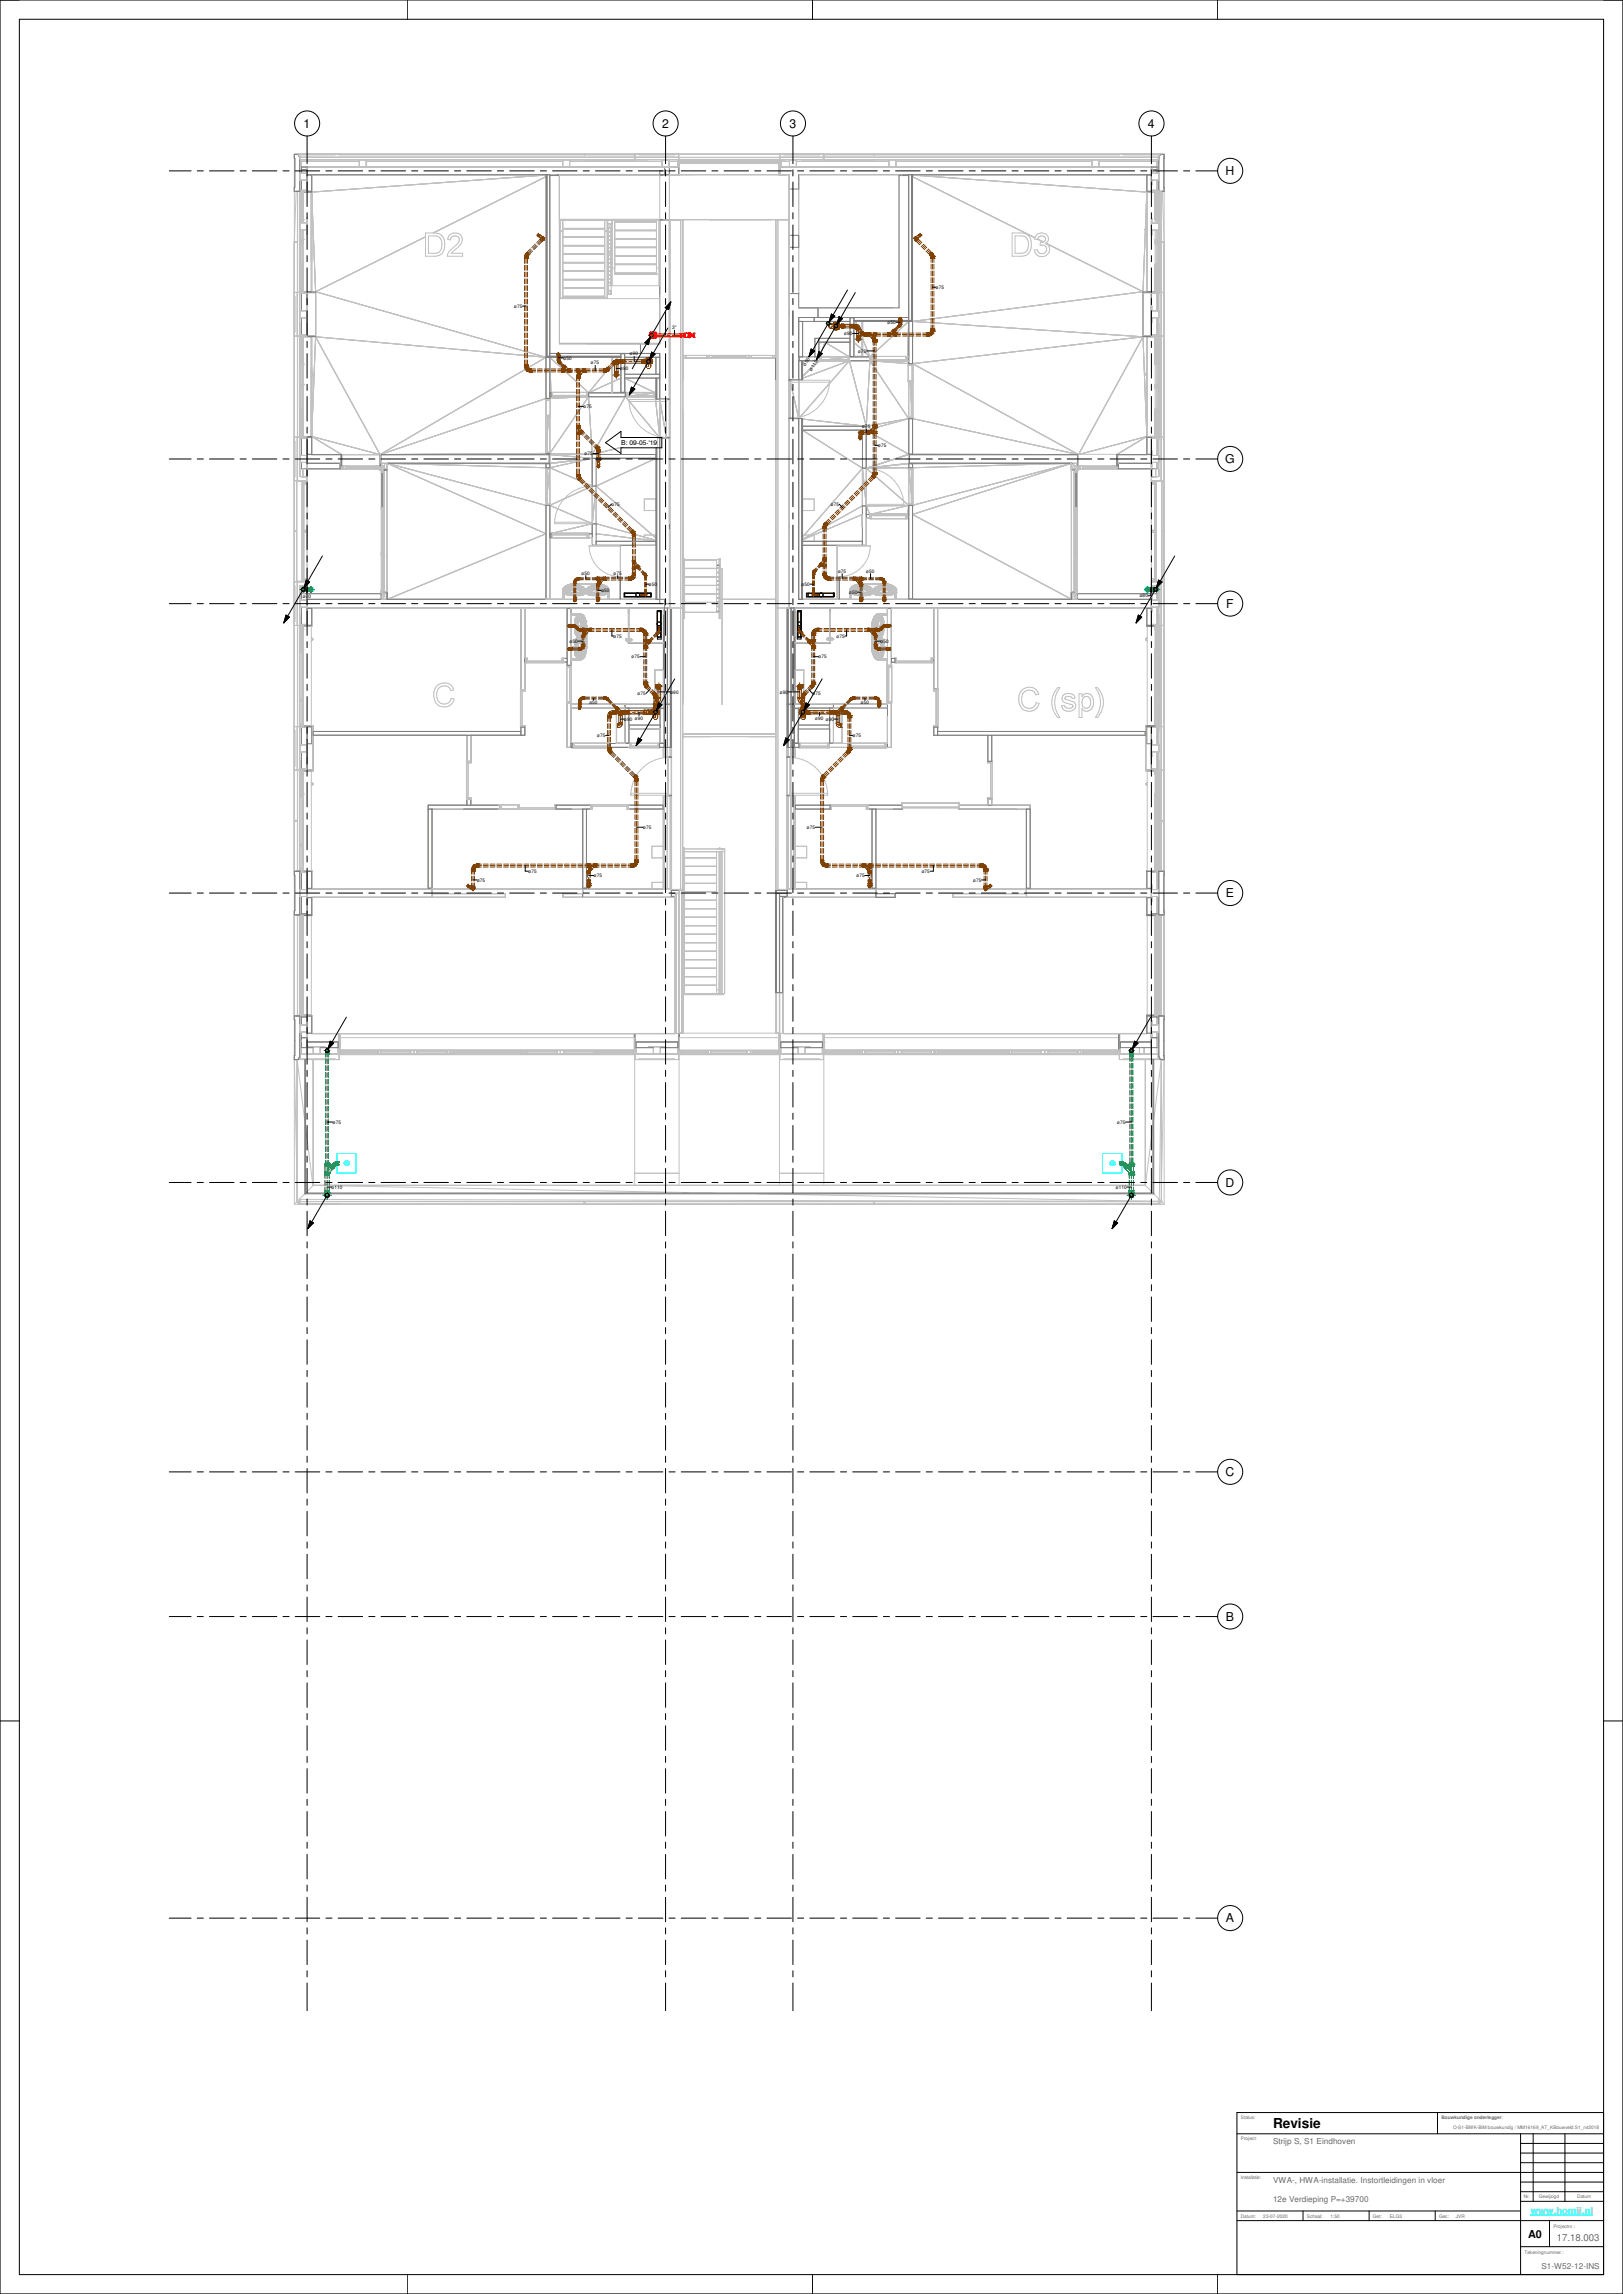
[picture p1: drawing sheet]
<svg xmlns="http://www.w3.org/2000/svg" width="841mm" height="1189mm" viewBox="0 0 841 1189" stroke-linecap="round" stroke-linejoin="round" font-family="sans-serif">
<defs><g id="words">
<text font-size="7.1" x="660" y="1103">Revisie</text>
<g font-size="6.3">
<text x="157" y="66">1</text>
<text x="343" y="66">2</text>
<text x="409" y="66">3</text>
<text x="595" y="66">4</text>
<text x="635" y="91">H</text>
<text x="635" y="240">G</text>
<text x="635" y="315">F</text>
<text x="635" y="465">E</text>
<text x="635" y="615">D</text>
<text x="635" y="765">C</text>
<text x="635" y="840">B</text>
<text x="635" y="996">A</text>
</g>
<text font-size="5.6" x="792" y="1160">A0</text>
<text font-size="5" fill="#666" x="807" y="1161">17.18.003</text>
<text font-size="4.9" fill="#007fff" x="793" y="1147">www.homij.nl</text>
<g font-size="4.2" fill="#666">
<text x="660" y="1111">Strijp S, S1 Eindhoven</text>
<text x="660" y="1131">VWA-, HWA-installatie. Instortleidingen in vloer</text>
<text x="660" y="1141">12e Verdieping P=+39700</text>
<text x="799" y="1176">S1-W52-12-INS</text>
</g>
<g font-size="3.5">
<text x="322" y="231">B: 09</text>
<text x="330" y="231">-</text>
<text x="331" y="231">05</text>
<text x="335" y="231">-</text>
<text x="336" y="231">'19</text>
</g>
<g font-size="2.5">
<text x="485" y="150">ø75</text>
<text x="266" y="159">ø75</text>
<text x="460" y="168">ø50</text>
<text x="348" y="171">3&quot;</text>
<text x="438" y="174">ø90</text>
<text x="326" y="184">ø90</text>
<text x="445" y="183">ø75</text>
<text x="292" y="186">ø50</text>
<text x="306" y="189">ø75</text>
<text x="321" y="192">ø90</text>
<text x="302" y="211">ø75</text>
<text x="447" y="222">ø75</text>
<text x="455" y="232">ø75</text>
<text x="303" y="236">ø75</text>
<text x="317" y="262">ø75</text>
<text x="430" y="262">ø75</text>
<text x="301" y="298">ø50</text>
<text x="318" y="298">ø75</text>
<text x="434" y="297">ø75</text>
<text x="449" y="297">ø50</text>
<text x="336" y="304">ø50</text>
<text x="415" y="304">ø50</text>
<text x="157" y="310">ø80</text>
<text x="312" y="307">ø50</text>
<text x="440" y="308">ø50</text>
<text x="591" y="310">ø80</text>
<text x="295" y="333">ø50</text>
<text x="318" y="330">ø75</text>
<text x="433" y="330">ø75</text>
<text x="456" y="333">ø50</text>
<text x="327" y="341">ø75</text>
<text x="424" y="341">ø75</text>
<text x="347" y="359">ø90</text>
<text x="404" y="359">ø90</text>
<text x="305" y="365">ø50</text>
<text x="330" y="360">ø75</text>
<text x="421" y="360">ø75</text>
<text x="446" y="365">ø50</text>
<text x="323" y="374">ø90 ø90</text>
<text x="422" y="373">ø90 ø90</text>
<text x="309" y="382">ø75</text>
<text x="442" y="382">ø75</text>
<text x="333" y="430">ø75</text>
<text x="418" y="430">ø75</text>
<text x="274" y="452">ø75</text>
<text x="308" y="455">ø75</text>
<text x="444" y="455">ø75</text>
<text x="478" y="452">ø75</text>
<text x="247" y="457">ø75</text>
<text x="504" y="457">ø75</text>
<text x="173" y="582">ø75</text>
<text x="579" y="582">ø75</text>
<text x="172" y="616">ø110</text>
<text x="578" y="616">ø110</text>
</g>
<g font-size="2.5" fill="#666">
<text x="643" y="1098">Status:</text>
<text x="747" y="1098">Bouwkundige onderlegger:</text>
<text x="753" y="1103">O-S1-BWK-BIM bouwkundig / MM16169_AT_KBouwveld S1_rvt2018</text>
<text x="643" y="1109">Project:</text>
<text x="643" y="1129">Installatie:</text>
<text x="797" y="1139">Gewijzigd</text>
<text x="817" y="1139">Datum</text>
<text x="643" y="1150">Datum:</text>
<text x="655" y="1149">23-07-2020</text>
<text x="677" y="1150">Schaal:</text>
<text x="689" y="1149">1:50</text>
<text x="711" y="1150">Get:</text>
<text x="720" y="1149">ELG3</text>
<text x="746" y="1150">Gec:</text>
<text x="754" y="1149">JVR</text>
<text x="805" y="1155">Projectnr.:</text>
<text x="790" y="1168">Tekeningnummer.:</text>
</g>
<g font-size="2.4">
<text x="417" y="190" transform="rotate(-60 417 190)">⌀50</text>
<text x="421" y="193" transform="rotate(-60 421 193)">⌀110</text>
</g>
<text font-size="2.4" fill="#666" x="790" y="1139">Nr.</text>
</g></defs>
<g fill="none" stroke="#c1c1c1" stroke-width=".52">
<path d="M155 80h-2v45M155 80h.1M155 80h446M155 80l1 2M601 80l-1 2M601 80h.1M601 80h2v45M153 82h.1M153 97h.1M153 82v15M153 99v26M154 99v26"/>
<path d="M154 99h.1M155 80v2M155 99h.1M155 82v17h-2M155 82h.1M155 90h1M155 93h1M155 82v1v-1M156 82v1h30M157 100v13M159 91h124M159 99h.1"/>
<path d="M162 100v19M162 91v9M186 84h-30v3h28M190 84h102M190 83h102M192 87h97M283 92l-59 29M283 91l-121 9M285 91h57M290 91v61M295 84h48M295 83h41"/>
<path d="M298 87h43M329 82h.1M343 91h66v31M347 84h4M347 91v23h62M351 86h1M352 87h.1M352 82h52M352 82h.1M352 83h.1M352 83v2M353 83h12"/>
<path d="M353 83h-2v4M353 84h12M353 83v2M365 83h1M365 83v2M366 83h24M366 84h24M366 83v2M390 83h1M390 83v2M391 83h12M391 83v2"/>
<path d="M391 84h12M403 83h2v4M403 83v2M404 83v2M404 85v6M404 87h3M404 83h-52v2M404 82h.1M404 83h3M405 86h-1v-1h-52v6M405 84h4M413 84h48"/>
<path d="M415 87h43M415 83h46M427 82h.1M464 83h102M464 84h102M467 87h97M467 91h.1M473 92l63 31M473 91l121 9M473 91h124M570 84h30v3h-28M594 100v19"/>
<path d="M594 91v9M597 99h.1M599 100v13M600 82v1h-30M600 82v1M600 82h.1M600 82v17h3M601 99h.1M602 99v26M602 99l1 26M603 82v15M603 97h.1"/>
<path d="M603 82h.1M154 116v9M162 119l2 32M290 114h52M290 114h52v38M290 114h25v41h-25zM290 120h2M290 119h2M292 119h21M292 114v41M292 118h21M313 120h2"/>
<path d="M313 114v41M313 119h2M315 116h2v37h-2zM317 116l-2 2h2M317 114h25v34h-25zM319 115h21M319 114v28M319 120h21M319 119h21M340 114v28M343 114h4v157M354 114v70h48v-70"/>
<path d="M368 114h31M594 119l-2 32M602 116v9M153 125h1M157 138v13M221 121h4a6 6 0 0 1 6 6 6 6 0 0 1-6 6h-4zM221 123l-57 28M226 122h-4v9h3a5 5 0 0 0 4-3 5 5 0 0 0-1-5l-2-1M235 122l-1 1v1h-2a4 4 0 0 1 6-3 4 4 0 0 1 0 7l-4 3h6v2h-8l1-3 4-4M235 122h1M236 122a2.1 2.1 0 0 1 2 2 2.1 2.1 0 0 1-1 2M292 136h21"/>
<path d="M292 132h21M292 127h21M292 123h21M317 136h.1M317 134v2M317 139h2M319 124h21M319 133h21M319 137h21M319 128h21M340 139h2M340 137h-21"/>
<path d="M340 133h-21M340 128h-21M409 122v39M524 121h5a6 6 0 0 1 6 6 6 6 0 0 1-6 6h-5zM530 122l2 2M530 122h-4v9h3a5 5 0 0 0 4-2 5 5 0 0 0-1-5M538 124l3 1M542 126l50 25M543 122v3l-1 1a4 4 0 0 1 0 7 4 4 0 0 1-6-3l1-1a2.4 2.4 0 0 0 3 3 2.4 2.4 0 0 0 2-3 2.4 2.4 0 0 0-3-2v-1a1.9 1.9 0 0 0 3-2 1.9 1.9 0 0 0-2-2 1.9 1.9 0 0 0-2 1v1h-2v-1M543 122a4 4 0 0 0-4-1 4 4 0 0 0-3 2M599 138v13M602 125h1"/>
<path d="M154 152v-27h-1v150h1M154 152h.1M155 152h.1M159 152h5M159 151v23M164 151l119 34M164 151v24M164 151h-3h3M290 155h52v23h-52zM292 141h21M292 145h21M292 154h21"/>
<path d="M292 149h21M292 140h21M315 152h2M315 151h2M315 148v3h2M319 142h21M319 141h21M319 142h.1M340 142h.1M414 152v-61h52v69M414 160h49M592 151l-119 16"/>
<path d="M592 152h5M592 151v24M597 151v23M601 152h.1M602 152v22M603 152h-3v22h3M603 154v18M154 174v53M154 174h.1M155 167v7M156 161h-1v4h1M157 175v13"/>
<path d="M159 174h5M164 175l-2 51M164 175l119 10M164 175l33 61M304 178h38M409 163h.1M409 163v32M416 167v18M422 167h18v8h-18v10M428 177l12 8M428 177l-3 8M428 177l-4 1 1 7"/>
<path d="M440 177v8M440 177h-16v8h28M440 165h2M442 177l5 4M443 167l4 8M471 167v18h-1M471 167l-1 18M471 167l-20 18M473 167l119 8M473 167v22M592 175l-119 13M592 175l2 51"/>
<path d="M592 175l-33 60M592 174h5M599 175v13M601 174h.1M283 185l-86 51M283 185v22M285 185v19h1M285 185v21M285 185l20 19M317 189l-12 15M317 185v18M320 185l-3 3"/>
<path d="M322 196l-5 2M324 183h-2M324 196l15 7M324 196v8M324 196h16v8h-36h1M324 196v7M324 196l16 8M324 185h16v9h-16zM342 194v2M409 195h.1M409 197v75M409 197v20"/>
<path d="M409 197l5 20M410 197h4v20M414 185v2M416 187h.1M416 187v2M416 187h8M424 187h27M424 187h.1M424 185h16M425 187l-9 8 8-8M425 187h-1M425 185v2"/>
<path d="M440 187l-24 9M440 187l-26 30M440 187l9 34M440 185l-15 2M440 185v2M440 185h2M440 185h.1M442 185h5M442 185h-2M447 185v-18h-5v18M447 185h.1M447 185h4"/>
<path d="M451 185l-4-4 4 4M451 185l-4-9 4 9M451 187l20 30M451 187l-2 34M451 185v2M470 187h1v2M470 185l1 3M470 187l1 1M471 188l-18-1 18 1M471 197v70h-1M471 188h2M471 188v1"/>
<path d="M472 197l1 20M472 198v10M473 188l86 48M473 197v38l-2 1M157 213v13M283 215v20l24 3M284 215l-1 20M285 207h-2l-86 29M285 207h.1M285 215v62M285 206h20M285 206h.1"/>
<path d="M286 205l-1 1M286 206v-1h18v1M286 206h-1v1M286 203v2M301 206l-16 1M304 203v2M304 206h36M305 206l-20 29M305 204v2M305 206l2 30M305 203l-20 1M305 203v1"/>
<path d="M305 203l12-5-12 6M317 204v-19h5v19M317 203l-12 1M322 203h-5M322 203h2M322 203h18M322 203l2 1M324 203v1M324 206h16M324 204v2M324 206l18 21M324 206l-17 30"/>
<path d="M325 206v-1h14v1M325 203v2M339 204l-10 1M339 203v2M340 204v2M340 204l-16 2M340 206l2 21M340 206h.1M340 203v-1v2M342 207v20M342 207l3 20M342 207h3v20"/>
<path d="M410 217h4M416 217l33 4M471 217l-22 6M471 217l-22 4M471 217h2M473 217l86 19M599 213v13M154 226v1M155 227v1M159 226v1M161 223v1M162 226v10h178"/>
<path d="M162 226l35 10M162 226l15 10M197 236h.1M283 235l-86 1M283 235h2M285 235l22 1M307 236v2M307 238l-22 2M307 238l-22 4M307 238v14M307 236h-110M309 238h31l-31 14"/>
<path d="M340 227l-33 9M342 227h3M416 221h33M447 223h-31l31 20M449 221v46h2M449 223l22 12M471 236h88M471 236l-22 7M471 235l88 1M471 235l-22 8M559 236h.1M579 236l15-10v10z"/>
<path d="M594 226l-35 9M595 223l-1 1M597 226v1M601 226v1M602 227v22M603 229v18M603 227h-3v20M154 249h.1M155 243v4h2M155 249h.1M157 249h.1M157 249v52"/>
<path d="M157 247h.1M157 247h2M159 249h-5v52h5M159 250h-1v1h1M159 243h.1M164 243h.1M171 243h.1M176 240h1M177 242v-2h-1v3M178 241v2M179 243h.1M179 243h16"/>
<path d="M179 242h16M179 242h.1M179 243v-2h-2v2M195 243v-2h2v3h1M196 241v2M197 243h.1M197 242v-2h1l-1 3h-38v65h41v-1h-1M197 241v2M197 241h.1M197 240h2v3M197 243v1M198 244h1"/>
<path d="M198 241h1M198 245h.1M198 245v18M199 244l1-1h-2v67h1v-2M199 243h.1M201 240v3M201 240l82 37-82 34M201 240l82 22M201 240l84 2M201 240v71M201 240h82M201 240h84"/>
<path d="M283 240v71M285 240h-2M285 242l-2 20M285 242l22 10M307 252l-22 10M307 252v25h-3M307 252h2M309 252l-2 19M309 252v19M309 252l31 27M334 259h6v6h-6zM416 259h6v6h-6z"/>
<path d="M447 243l-31 35M447 243v19M447 243l2 19M447 243h2M449 243l22 19M471 240h84v3M471 240h2v71M471 240l-22 3M471 242l2 20M471 242l-22 1M555 240l-84 2M555 240l-82 27 82 43"/>
<path d="M555 240l-82 22M556 243h.1M556 241h2M557 244h1M557 244h.1M557 243h.1M557 243h-1h2v67h-1v-2M557 243v1M557 245h.1M557 245h1M557 245v18M558 245h.1"/>
<path d="M558 245v18h-1M559 240h-1v3h39M559 241v2M559 243h.1M559 242v-2h-3v3M559 243v1M559 243v1h-1M579 242v-2h1v3M579 240h1M579 241v2M585 243h.1M592 243h.1"/>
<path d="M597 249h5M597 249h6M597 243h.1M597 247h3zM597 243v65h-41v-1h1M599 249h.1M599 249v52M600 249h.1M601 249h.1M602 249v-124h1v150h-1M602 249h.1M602 249v52"/>
<path d="M154 275h-1v150h1M159 275h-1v1h1M283 262h2M285 277h1M285 262l22 9M285 279v31h-2M285 277h.1M305 279h2M307 271l-22 6M307 271h2M309 277l31 3v-3h-6v4M309 271l31 9"/>
<path d="M409 274v41M447 273v-6l-31 13v-3h6v4M447 262l-31 17M447 262h2M449 269h2M449 262l2 4M449 262l2 5M451 267h.1M451 266v1M471 269v41h2M471 262l-1 4M471 262l-19 4"/>
<path d="M471 262h-22M471 262h2M471 262l-1 5M602 275h1v150h-1M159 300h-1v1h1M307 283h33M309 281h31M322 283v28M354 290h1v31h-1zM354 295h20v70M354 295h.1M355 290h16"/>
<path d="M355 299h18M371 299v2h2M371 295v2h2M373 297h-2v2h2M373 290v31zM373 290h-2v4h2M374 295v70M416 283h33M416 281h31M434 283v28M154 301v1M155 318v7"/>
<path d="M155 301v1M157 301h.1M159 304h-4v7M162 315v9M198 307h1M198 309h3M199 308v1M199 311h.1M199 307h.1M201 307v4h-3M201 311h91M292 306h.1"/>
<path d="M292 306h4M292 305h.1M292 305v1M292 305v1v-1M292 305h1M292 305l1 1v-1M293 305h-1M293 305h.1M293 304h.1M293 304l-1 1M293 305v1M293 306h.1"/>
<path d="M293 304v1M293 306h1M293 305h1M293 303h.1M293 303h1M293 303v1M293 305l1 1M294 305h.1M294 303v1M294 303l-1 1M294 304h.1M294 306h.1"/>
<path d="M294 304h-1M294 305h-1M294 305v1M294 304l-1 1M294 315v26h-2M294 304v1M294 304l1 1M294 306h1M294 305h1M295 306h.1M295 305h.1M295 305h-1"/>
<path d="M295 305v1M295 305l-1 1M295 306h1M295 303h.1M296 306h.1M296 303h.1M296 303h-3M296 303h-2M296 303l-2 1M296 303h2h-2M296 315v3M296 315h30"/>
<path d="M296 303h2l-2 1M296 303v1M296 304h.1M296 304h-2M296 304l2-1-2 1M296 304h2h-2M296 304l-1 1M296 304l-2 1M296 304h2l-2 1M296 304v1M296 305h.1M296 305h-1"/>
<path d="M296 305h1M296 305l-1 1M297 305v1M297 305l-1 1M297 305l-2 1M297 305h1l-1 1M297 306h.1M297 306h-1M297 303h.1M298 302h.1M298 302v4h-1M298 302l-2 1"/>
<path d="M298 303h-2M298 303h.1M298 305h-1M298 305h-2M298 305l-1 1M300 319h.1M300 319h1M300 318h1M301 320h.1M301 320h-1h1M301 320h1M301 319l1 1"/>
<path d="M301 319v1M301 319h-1l1 1M301 319h.1M301 319h1M301 319h-1M301 318h-1l1 1M301 318l1 1M301 318h.1M301 318h-1v4M302 320h.1M302 320h-1M302 319h.1"/>
<path d="M302 319v1M302 319h-1M302 319h1M302 319l-1-1v1M302 320v1M302 320h1M302 319l1 1M303 319h.1M303 319h-1M303 319v1M303 320h.1M303 320l1 2"/>
<path d="M309 303l2 1M309 303h2M309 302h.1M309 302v4h1M309 302l2 1M309 303h.1M309 305h2M309 305l1 1M310 303h.1M310 306h2M310 306h.1M311 305l-1 1"/>
<path d="M311 305l1 1M311 305h-2l1 1M311 305h.1M311 305h1M311 304h-2l2 1M311 304v1M311 304l1 1M311 304h-2h2M311 304h.1M311 304l2 1M311 304h2M311 304l-2-1 2 1"/>
<path d="M311 303l2 1M311 303v1M311 303h.1M311 303l3 1M311 303h3M311 303h-2h2M312 306h4M312 306h.1M312 303h.1M312 305v1M312 305h.1M312 305h1"/>
<path d="M312 305l1 1M313 306h-1M313 306h.1M313 305h-1M313 305v1M313 305h.1M313 304v1M313 304h.1M313 304l1 1M313 305h1M313 305l1 1M313 304h1"/>
<path d="M314 304h.1M314 306h-1M314 305h-1M314 305h.1M314 303h.1M314 303v1M314 303l-1 1M314 305v1M314 306h.1M314 304v1M314 304l1 1M314 305h1"/>
<path d="M315 305h.1M315 305h-1M315 305l-1 1v-1M315 305v1M315 306h.1M315 305v1v-1M315 305l1 1M316 311h24M326 315h18v18h-18zM347 311h.1M348 315v64M354 311h.1"/>
<path d="M354 313h1M355 308h18M355 312h18M355 303h18M355 317h18M371 312v2h2M371 303v2h2M371 308v2h2M373 301h-2v2h2M373 314h-2v2h2M373 310h-2v2h2M373 306h-2v2h2"/>
<path d="M373 313h.1M373 311h29M408 315v64M409 311h.1M412 315h18v18h-18zM416 311h24M430 315h30M440 306h4M441 305h.1M441 305l-1 1M441 305v1v-1M441 306h.1"/>
<path d="M441 305v1M441 305v1l1-1M441 305h1M442 304h.1M442 304l-1 1M442 305h.1M442 305v1M442 306h.1M442 305v1v-1M442 304v1M442 305h1M442 303h.1"/>
<path d="M442 303v1M442 306h1M442 304h1M443 305h.1M443 305h-1M443 304h.1M443 304h-1M443 305v1M443 305l-1 1M443 304l-1 1M443 306h.1M443 304v1"/>
<path d="M443 306h1M443 305h1M444 305h.1M444 305h-1M444 305v1M444 305l-1 1M444 306h.1M444 303h.1M444 303h-2M444 303l-2 1M445 303h2h-2M445 303h.1"/>
<path d="M445 303l-3 1M445 303l-2 1M445 303h2l-2 1M445 304l2-1-2 1M445 303v1M445 304h.1M445 304h-2M445 304l-2 1M445 304h2h-2M445 304l-1 1M445 304h2l-2 1M445 304v1"/>
<path d="M445 305h.1M445 305h-1M445 305l-1 1M445 305l1 1M445 305h2l-1 1M446 306h.1M446 306h-2M446 303h.1M447 303h-2M447 303h.1M447 302h.1M447 302v4h-1"/>
<path d="M447 302l-2 1M447 302l-3 1M447 305h-2M447 305l-1 1M453 320h.1M453 320l-1 2M453 319v1M453 319h.1M453 319l1 1M454 320h-1M454 320h.1M454 320l-1 1"/>
<path d="M454 319h.1M454 319h-1M454 319v1M454 319h1M454 320h1M455 318v1M455 318l-1 1M455 318h.1M455 318v4M455 319h-1M455 319h.1M455 319l-1 1"/>
<path d="M455 319v1M455 320h.1M455 320h-1M458 303h2M458 302h.1M458 302v4h1M458 302l2 1M458 303h.1M458 305h1M458 305h2M458 305l1 1M459 303h.1"/>
<path d="M459 306h1M459 306h.1M459 305l1 1M459 305v1M459 305l2 1M459 305h-1l1 1M460 305l1 1M460 305h-1M460 305h1M460 305h.1M460 304h-2l2 1M460 304v1"/>
<path d="M460 304l1 1M460 304h-2h2M460 304h.1M460 315v3M460 304l2 1M460 304h2M460 304l-2-1 2 1M460 303h-2l2 1M460 303l2 1M460 303v1M460 303h.1M460 303h2"/>
<path d="M460 303h-2h2M460 306h4M460 306h.1M461 306h-1M461 306h.1M461 303h.1M461 305v1M461 305h.1M461 305h1M461 305l1 1M462 306h-1M462 306h.1"/>
<path d="M462 305v1M462 305h.1M462 305h-1M462 304l-1 1M462 304v1M462 304h.1M462 304l1 1M462 315v26h2M462 304h1M462 305h1M462 303v1M462 303h.1"/>
<path d="M462 303l1 1M462 305l1 1M463 305h.1M463 305h-1M463 306h-1M463 305v1M463 304h.1M463 304v1M463 306h.1M463 304l1 1M463 305h1M464 305h.1"/>
<path d="M464 305h-1M464 305l-1 1v-1M464 305v1M464 306h.1M464 305v1v-1M464 311h91M555 307v4M556 308v1M556 307h.1M556 311h.1M556 311h2M557 307h1"/>
<path d="M557 307h.1M594 315v9M597 301h5M597 304h3v7M599 301h.1M600 318v7M600 301v1M601 301v1M602 301v1M602 301h.1M154 324h.1M155 338h2"/>
<path d="M155 337h2M155 325h2M155 337v1M155 324v53M156 324h.1M156 324h-2v53M156 325v12M156 337h1v39h2v1M156 338v25M156 326h.1M156 326v11M156 326h1"/>
<path d="M156 337h.1M157 326v11M157 326h.1M157 337h.1M157 336v1M157 325h-2M159 324h.1M159 324h-2v2h-1M159 324h-3v1M161 330l1 1-1 1M162 324l-4 1M300 322l1 1"/>
<path d="M300 338l1 1M300 338h1M300 338v4M300 338h.1M300 322h1M300 322h.1M301 338v1M301 338h.1M301 322h.1M301 321v1M301 321l-1 1M301 339h.1"/>
<path d="M301 338h-1M301 322h-1M301 322v1M301 321h.1M301 339v1M301 340h.1M301 322l1 3M301 322l1 1M301 337l-1 1M301 337h.1M301 323v2M301 320v1"/>
<path d="M301 337v-1v1l1-1v1M301 337v1M301 323h.1M301 336h3M301 325h3M301 336v1M301 321h1M301 340h1M301 320l1 1M301 339h1M301 323v2v-2M301 321l1 2"/>
<path d="M301 339l1 1M301 337h1M302 321h-1M302 321v2M302 321h.1M302 340h-1M302 340h.1M302 339h.1M302 339h-1M302 337l-1 1M302 337l-1 2M302 337h.1"/>
<path d="M302 337v-1v1M302 323h-1M302 321l1 2M302 339v1M302 323v2v-2M302 323h.1M302 337l1-1-1 1M302 337v2M302 321l1 1M302 337l1 1M302 337l1-1v2M302 340h1"/>
<path d="M302 323l1 2-1-2M303 338v-2v2M303 338h.1M303 338l-1 1M303 323h-1M303 323v2l-1-2M303 320v2M303 320l-1 1M303 340h.1M303 340l-1 1M303 340h-1M303 323v2v-2"/>
<path d="M303 323h.1M303 322v1M303 338l-1 2M303 322v3v-2M303 322h.1M303 322l1 3M303 336v2M303 338v2M303 338h1M303 336h.1M303 338l1-2v2M303 324h.1"/>
<path d="M304 336l-1 2M304 322h-1M304 322v3l-1-3M304 338l-1 2M304 338h.1M304 336h.1M304 325h.1M304 322v3M304 322h.1M304 336v2M324 332h3M324 332h.1"/>
<path d="M324 331v1M324 331h1M324 332h1M324 331l1 1M325 332h.1M325 331h.1M325 331l-1 1M325 331v1M325 331h-1M325 332h1M325 331h1M325 332v-1h1v1"/>
<path d="M325 331l1 1M326 332h.1M326 331h-1M326 332h-1M326 331h.1M326 331v1M326 332h1M326 331h1M327 332h-1M327 331h.1M327 331h-1M327 331v1"/>
<path d="M327 332h.1M344 333v14M412 333v32h48M429 331h3M429 331h.1M429 331v1M429 332h.1M429 331h2M429 331h1M429 331l1 1M430 332h1M430 332h-1"/>
<path d="M430 332h.1M430 331v1M430 331h.1M430 331h-1M431 332h-1M431 332h.1M431 331h-1M431 331h.1M431 331l-1 1M431 331v1M431 332h1M431 331h1"/>
<path d="M432 331v1M432 331h.1M432 331l-1 1M432 332h-1M452 336h3M452 336v2M452 325h3M452 322h.1M452 322v3M452 338l1 2M452 336h.1M452 338h.1"/>
<path d="M452 325h.1M452 336l1 2M452 322v3v-3M452 324h.1M452 338v-2v2M452 338l2 3M452 322h1M453 336v2M453 338h.1M453 322h.1M453 322v3v-2M453 322l-1 3"/>
<path d="M453 338v2M453 338h-1M453 322v1M453 338l1 1M453 323h.1M453 323v2v-2M453 340h.1M453 340v1M453 320v1M453 340l1 1M453 340h1M453 338v-2v2"/>
<path d="M453 337v1M453 337l1 2M453 321h.1M453 321v1M453 321l-1 1M453 337v-1v2M453 323h1M453 323v2l1-2M453 321h1M454 339l-1 1M454 339v1M454 321h.1"/>
<path d="M454 321l-1 2M454 321l-1 1M454 323h.1M454 323v2v-2M454 337l-1-1v1M454 337v2M454 337h-1M454 339h.1M454 337v-1v1M454 337l1 2M454 337h.1M454 320v1"/>
<path d="M454 340h1M454 340h.1M454 321v2M454 321h1M454 339h1M454 323h1M454 323v2l1-2M454 321l1 1M454 339l1 1M454 337l1 1M455 320v1M455 320l-1 1"/>
<path d="M455 340h.1M455 340h-1M455 339h.1M455 339h-1M455 322h.1M455 322l-1 1M455 321v1M455 321h.1M455 321h-1M455 336v1M455 337v1M455 337h-1"/>
<path d="M455 337l-1-1v1v-1v1M455 323v2M455 339v1M455 322l-1 3v-2M455 338v1M455 337h.1M455 338h.1M455 322v1M455 338v4M594 324l4 1M594 330v1v1M597 324h.1"/>
<path d="M597 324h3v1M597 324h2v2h1M599 337h2M599 336v1M599 325h1M599 325h2M599 338h2M599 326h.1M599 326h1M599 326v11M599 337h.1M599 338v25"/>
<path d="M600 326h.1M600 326v11M600 337h.1M600 338v25M600 325v12M600 337h-1v39h-2v1M600 324h.1M600 324h2v53M600 337v1M600 324l1 53M601 324h.1M227 355a6 6 0 0 0-2 7 6 6 0 0 0 5 4h2"/>
<path d="M228 355a5 5 0 0 1 7 3h-1a4 4 0 0 0-5-2 4 4 0 0 0-3 4 4 4 0 0 0 5 5M272 341v-26h-2v42M272 343v14M292 343h2v2M296 342v3M300 341h1M300 341h.1M301 340h-1h1M301 340v1M301 340h-1l1 1M301 341h-1h1M301 341h.1"/>
<path d="M301 341h-1M301 341h1M301 341v1M301 341l-1 1h1M301 342h.1M301 342h-1h1M301 342h-1M302 341h-1M302 341h.1M302 341l-1 1M302 341v1M302 342h.1"/>
<path d="M302 342h-1M302 340l-1 1M302 340v1M302 341h1M303 341h.1M303 341l-1 1M303 340v1M339 347h5v18h-48M412 347h4M412 347h5v18M416 347v18M453 341h.1"/>
<path d="M453 341l1 1M453 341h1M454 341h-1M454 341h.1M454 340v1M454 342h1M454 342h.1M454 341l1 1M454 341v1M454 341h1M454 340l1 1M455 342h.1"/>
<path d="M455 341v1M455 341h.1M455 341h-1M455 340v1M460 342v3M464 343h-2v2M484 341v-26h2v42M484 343v14M529 358a5 5 0 0 1 9 2h-1a4 4 0 0 0-5-2 4 4 0 0 0-3 4 4 4 0 0 0 3 5 4 4 0 0 0 5-3l1 1a5 5 0 0 1-6 3 5 5 0 0 1-4-7zM548 358l1-2a4 4 0 0 0-3 3M548 358a12 12 0 0 0 1 14h-1a11 11 0 0 1-2-13M154 376h2"/>
<path d="M154 376v1M155 363h2M155 364h2M155 375h2M155 363v1M155 375v4M155 376h2M156 376h.1M156 376h1M156 376v1h3M156 364v11M158 376h4"/>
<path d="M159 376l3 1M162 376v23M231 365l2-1 1-2h1l-1 3-2 1M270 377v2h-108v2h80v13M272 377v4h-28v13M294 365v22h2M296 365v20M296 365v2h28v18M319 367v18h7M326 367h16v9h-16zM339 365v-18v18M374 365h.1"/>
<path d="M414 367h16v9h-16zM436 367v18h-6v-7h-16v7M460 365h.1M460 367h-28v18M460 371v14M462 365v22h-2M484 377v4h28v13M486 377v2h107v2h-79v13M552 361h2l2 1h1a3 3 0 0 0-4-3 3 3 0 0 0-2 4l5 3M552 361v1l4 2a2.7 2.7 0 0 1 1 3 2.7 2.7 0 0 1-3 2 3 3 0 0 1-4-3h2a2.4 2.4 0 0 0 2 1 2.4 2.4 0 0 0 2-1M556 366h.1M561 360v1v-1h-2v12h2v-5a4 4 0 0 0 4 1 4 4 0 0 0 2-4 3 3 0 0 0-2-4 3 3 0 0 0-4 0"/>
<path d="M562 361a4 4 0 0 0-1 5M562 361a2.5 2.5 0 0 1 3 1 2.5 2.5 0 0 1 0 3M565 365a2.2 2.2 0 0 1-1 2 2.2 2.2 0 0 1-3-1M570 366a13 13 0 0 0-2-10 4 4 0 0 1 3 3 11 11 0 0 1-2 13h-1l2-6M594 376v23M594 376h4M597 376l-3 1M599 376h1M599 364h2M599 363h2M599 375h2M599 364v11"/>
<path d="M600 364v11M600 376v1h-3M600 376h.1M600 376h2M600 363v1M600 375v4M601 376v1M154 399h.1M155 394v6M155 400h2M156 399h.1M156 399h-2v53"/>
<path d="M157 399h-2v53M158 399h4M159 399h-2v2h-1M159 399h.1M159 399h-3v1M159 399h3M159 386v13M316 387h10M316 385h10M326 385v-7h16v7h2M326 385h16M342 387h2"/>
<path d="M342 385h2M346 392v20M348 380h.1M348 386v55M408 380h.1M408 386v75M410 392v20M412 387h2M412 385h2M414 385h16M430 387h10M430 385h10"/>
<path d="M594 399h3M594 399h4M597 399h3v1M597 386v13M597 399h2v2h1M597 399h.1M599 399h2v53M599 400h1M600 399h.1M600 399h2v53M600 394v6M601 399h.1"/>
<path d="M155 412h2M155 413h2M155 412v1M156 411h1M156 400v12M156 413v25M156 401v10M156 411h.1M157 401v10M157 411h.1M157 412h.1M157 401h.1"/>
<path d="M157 411v1M157 411v40h2v1M161 405l1 1-1 1M240 419h19M242 414v3h-20v43h2v-41M244 414v3h15M288 417h18M288 419h8M302 419v41h2v-41h2M326 417h18v2h-18M430 417h-18v2h18M450 417h18"/>
<path d="M450 419h2v41h2M454 419v41M468 419h-5M497 419h30M512 414v3h-15M514 414v3h20v43h-2v-41M594 406v1M594 406h.1M594 405v1M599 411h1M599 400h2M599 412h2"/>
<path d="M599 411v1M599 411v40h-2v1M599 413h2M599 411h.1M599 401v10M599 412h.1M599 401h.1M599 413v25M600 401v10M600 411h.1M600 413v25M600 400v12"/>
<path d="M600 412v1M154 425h-1v199M155 438h2M155 438h.1M156 438v12M338 439h6v6h-6zM354 440h21v75h-1v-74M355 440h-1v75h19v-74M373 440h.1M374 440v75M412 439h6v6h-6zM599 438h2"/>
<path d="M599 438v12M600 438v12M600 438h.1M602 425h1v199M153 454h.1M153 454v18M153 452h2M154 451h2M154 451v1M154 452h.1M155 450h2M155 451h2"/>
<path d="M155 450v25M156 451h.1M156 451v1h3M156 451h1M158 451h4M159 451v1M162 452v8M344 457h.1M344 457v4h-182M344 457h-6v4M354 441h.1M354 444v92h-25v4h23v-4"/>
<path d="M354 441h21M355 441v74M355 449h16M355 445h16M355 453h16M355 458h16M371 441v74M373 441v74M408 441h.1M594 452v8M597 451v1M598 451h-4"/>
<path d="M599 451h1M599 450h2M600 451v1h-3M600 451h.1M600 451h2M600 450v25M600 452h3M601 451v1M603 454v18zM603 454h.1M153 472h.1M153 474h3"/>
<path d="M154 474v52h2M154 474h.1M155 474h.1M155 475h2M155 474v53M156 474h.1M156 475v12M157 475h-2M158 474h4M159 474h-3v1M159 474h-2v52h2v1h-3v-1M159 474h.1"/>
<path d="M162 474h.1M162 465v9M224 461v2h38v2h-100M302 461v2h-10v2h58M348 463h4v73M350 465v71M350 463v73M353 461h-1v75M354 461l-1 75M354 461v75M355 467h16M355 462h16"/>
<path d="M355 471h16M355 480h16M355 475h16M402 461v75h25v4h-23v-4M406 465v71M408 463h-4v82M418 461v-4h-6v4h182M454 461v2M454 463h10v2h-57M532 461v2h-38v2h100M594 474h.1M594 474h4"/>
<path d="M594 465v9M597 474h.1M597 474h3v1M597 474h2v52h-2v1M599 475h1M599 475h2M599 475v12M600 475v12M600 474h.1M600 474h1M601 474v53M601 474h.1"/>
<path d="M602 474v52h-2M603 474h-3M155 488h2M155 487h2M155 487v1M156 488v25M355 484h16M355 489h16M355 493h16M355 497h16M599 487h2M599 488h2"/>
<path d="M599 488v25M600 488v25M600 487v1M155 514h2M155 513h2M155 513v1M156 514v11M354 515h.1M354 515h21M354 510h1M355 511h16M355 506h16"/>
<path d="M355 502h16M371 513h2M373 510h.1M375 515h-22M402 514h4M402 514v22M406 514v22M599 514h2M599 513h2M599 514v11M600 514v11M600 513v1"/>
<path d="M153 527h2M153 529h.1M153 529v18M154 526v1M154 527h.1M155 525h2M155 525v23M155 526h2M156 526h.1M156 526h1M158 526h4M159 526v1"/>
<path d="M162 527v9M176 536h153M176 536v10M329 536v2M352 535h52v11M404 538h-52v8h52h-1M404 536v4M427 536h.1M427 536v10M427 536h153M580 536v2M594 527v9"/>
<path d="M597 526v1M598 526h-4M599 526h1M599 525h2M600 526v1h-3M600 526h.1M600 525v23M600 527h3M601 526v1M603 529v18M603 529h.1M153 547h.1"/>
<path d="M154 549h-1l1 64M155 549h.1M155 548v-1v2M155 548v1M155 549h19M156 548h.1M156 548l-1 1M156 549v-3h20v3h-23M158 549v67M159 540h17v-4h-17v10M159 543h-3v3M161 546h.1"/>
<path d="M161 546h1M162 546h.1M162 549v65M164 549h.1M176 545v-5h-1v6h1M176 544h153v2M177 545h18M177 546h18M177 544v2M195 546h1M195 544v2M196 546h37"/>
<path d="M196 544v2M197 546h.1M197 545h.1M197 544v2M197 545h16M213 546h.1M213 545h.1M213 544v2M214 544v2M216 546h.1M216 544v2M216 545h16"/>
<path d="M232 545h.1M232 546h.1M232 544v2M233 546h2M233 544v2M234 546h.1M234 544v2M235 544v2M235 545h35M235 546h35M270 544v2M270 546h2"/>
<path d="M271 544v2M272 544v2M272 546h37M273 546h.1M273 544v2M273 545h16M289 545v1M289 544v2M290 544v2M292 545h.1M292 546h.1M292 544v2"/>
<path d="M292 545h16M308 545h.1M308 546h.1M308 544v2M309 544v2M309 546h1M310 545h18M310 546h18M310 544v2M328 546h1M328 544v2M329 546h1"/>
<path d="M329 546h.1M329 545h.1M329 544v2h-153h1M329 540h.1M329 540v5M329 540h1v6M330 546h.1M352 546h1M352 545v-5h-1v6h1M352 544h52M353 545h14M353 546h14"/>
<path d="M353 544v2M366 546h1M366 544v2M367 546h22M367 544v2M368 546h.1M368 545h.1M368 545h19M368 544v2M387 546h.1M387 545h-19M387 544v2"/>
<path d="M389 546h1M389 544v2M390 545h13M390 546h13M390 544v2M403 544v2M404 544h-52v2M404 540h1v6h-1M426 546h.1M426 546h1M427 540h.1M427 545h.1"/>
<path d="M427 540h-1v6M427 540v5M427 546h.1M427 546v-2h153v2M428 546h-1h173v3M428 545h18M428 546h18M428 544v2M446 546h1M446 544v2M447 544v2M447 546h37"/>
<path d="M448 545h16M448 544v2M448 545v1M464 546h.1M464 545h.1M464 544v2M465 544v2M467 545h.1M467 546h.1M467 545h16M467 544v2M483 546h.1"/>
<path d="M483 545h-16M483 544v2M484 546h2M484 544v2M485 544v2M486 544v2M486 545h35M486 546h35M521 546h2M521 544v2M522 546h.1M522 544v2"/>
<path d="M523 546h37M523 544v2M524 546h.1M524 545h.1M524 545h16M524 544v2M540 546h.1M540 545h-16M540 544v2M541 544v2M543 545h16M543 544v2"/>
<path d="M543 545v1M559 545h.1M559 546h.1M559 544v2M560 546h1M560 544v2M561 545h18M561 546h18M561 544v2M579 546h1M579 544v2M580 546h5"/>
<path d="M580 545v-5h1v6M580 546v3h23M592 549h.1M593 549l1 65M594 549v65M594 546h.1M597 540h-17v-4h17v10M597 543h3v3M597 549v69M600 548h.1M600 548l1 1M600 547l1 2z"/>
<path d="M601 549h-19M601 549h.1M602 549v74M602 549l-4 31M602 549l-1 73M602 549h1l-1 64M603 547h.1M158 581l-4-32v74M158 584l4 30M597 583l-3 31M158 619l-4 4M162 614l-4 4h439"/>
<path d="M162 614h432M162 614l210 4M393 619l209 4M594 614l3 4M598 619l4 4M153 624h2M154 623h448M154 622h.1M154 623l-1 1M154 623h.1M154 623h1M154 623l1 1"/>
<path d="M155 623h.1M155 623h-1M155 622l447 1M155 623v1M155 621v1M155 622h.1M155 623v1zM303 623v1h-148M303 623v1h150v-1M453 623v1h148M600 623l1 1zM600 622h.1"/>
<path d="M600 622l1 2M600 621v1M601 623v1M601 624h2M602 622v1M602 623l-1 1M602 623h.1M602 623l1 1"/>
</g>
<g fill="none" stroke="#7f7f7f" stroke-width=".52">
<path d="M601 80h.1M601 80h2v2M285 91h5v87h52v-64h5v93h-5v-24h-57zM344 91v-4h-185v4h193v-4h-5v4M347 89h-5v2M352 85v6M404 87h193v4h-183v7h-5v-7h-5zM466 91h5v74h-57v32h-5v-45h5v8h52zM601 80l-1 2v17h3v-2M603 97h.1M603 82v15M603 82h.1"/>
<path d="M409 122h5v6h-5zM159 152h5v22h-5zM424 160v5M592 152h5v22h-5zM332 178v5M347 161v2M409 161h.1M409 163h.1M409 162h.1M409 195h.1M409 197h.1M409 196h.1"/>
<path d="M340 204v2zM156 240v3h20v-3h-17M197 236h88v4h-88zM342 227h5v86h-5zM471 236h87v4h-87zM600 240v3h-20v-3h17M159 243v4zM159 240h18v-4h-18v7M197 243h.1M198 245v18M597 240h-18v-4h18v7M597 243v4z"/>
<path d="M354 272v92M402 272v107M449 267h2v2h-2zM371 299h2zM371 297h2zM371 293h2zM371 294l2 1zM156 315v9h3v-13h185v4h-185M159 307v-3v3M159 308v1M198 311v-3h-42v3M371 301h2z"/>
<path d="M371 305l2 1zM371 310h2zM371 303h2zM371 312h2zM371 314h2zM371 308h2zM371 316l2 1zM558 311v-3h42v3M597 308v1M597 307v-3v3M600 315v9h-3v-13h-183v-94h-5v98h188M155 377h.1"/>
<path d="M159 377h-3v9M159 377h3v22h-3zM162 377v8h-3M594 377h3v22h-3zM594 377v8h3M597 377h3v9M600 377h.1M156 390v9h3M348 382h.1M348 380v2M354 382h.1M402 382h.1"/>
<path d="M408 380h.1M408 382h.1M408 380v2M600 390v9h-3M408 439h.1M408 440h.1M408 439v2M155 452h.1M408 441h.1M600 451h.1M159 461h65v4h-65v-13h-3v9M302 463h-10v2h58"/>
<path d="M302 465v-4h46v4M348 461h6h-6M350 465h-2M350 463v2h-2M352 461v2h-4M353 461h-5M402 461v53zM402 463h6M402 461h6M404 463v51M404 465h4M406 465h2"/>
<path d="M406 465v49M406 465h48M408 461h-6v53h4v-49M454 465v-4h-46v4M597 461h-65v4h65M600 461v-9h-3v22h3v-9M159 530v13h-3v-5h3M159 536h17v4h-17M329 536h23v4h-23zM352 536v8zM404 536h23v4h-23zM597 536h-17v4h17"/>
<path d="M597 538h3M600 531v-4h-3v16h3v-8M158 618h440M597 618v-69h1v70h-440v-70v70"/>
</g>
<path d="M322 183h2" fill="none" stroke="#000" stroke-width=".52"/>
<circle cx="198" cy="245" r=".2" fill="#7f7f7f"/>
<path d="M198 245h.1" fill="none" stroke="#7f7f7f" stroke-width=".52"/>
<circle cx="198" cy="245" r=".2" fill="#7f7f7f"/>
<path d="M198 245v18M557 245v18h1" fill="none" stroke="#7f7f7f" stroke-width=".52"/>
<g fill="none" stroke="#c1c1c1" stroke-width=".52">
<path d="M197 244h2v63h-1M198 245h1M198 264h1M198 263h1M198 264v23v-23M198 288h1M198 287h1M198 288h.1M198 288v17h1v-17M198 288v17M199 288v17M199 288h.1"/>
<path d="M198 306h1"/>
</g>
<circle cx="557" cy="245" r=".2" fill="#7f7f7f"/>
<path d="M557 245h1" fill="none" stroke="#7f7f7f" stroke-width=".52"/>
<circle cx="558" cy="245" r=".2" fill="#7f7f7f"/>
<g fill="none" stroke="#7f7f7f" stroke-width=".52">
<path d="M154 99h1M156 90v-3h3v12h-3v-6M156 88h3M162 100l-5-1 4 1M283 91v94M472 91v75M473 91v76M594 100l5-1-5 1M597 88h3M600 90v-3h-3v12h3v-6M600 99h.1M155 151h.1"/>
<path d="M159 159v-7h-3v9M161 151h-4h7M592 151h7h-5M597 159v-7h3v9M600 151h.1M155 174h.1M156 165v9h3v-7M161 175l-4-1 7 1M414 167h26M416 167v18M422 165v2M424 175v10"/>
<path d="M424 177h16M440 175h-18v10M440 165h2M442 167h31M442 166h31M442 166h30M471 166v-75h2v97h-2v-21M471 165h-29v20h-2v-20h-26v20h11v2h-11v-2M594 175l5-1-7 1M600 165v9h-3v-7M600 174h.1M283 185h39"/>
<path d="M285 185v-94h-2v116h2v-22M285 183h37v20h2v-20h18v13h-18M322 183h2M324 185h18M324 194h18M340 185v9M347 195v2M354 186v11M402 186v11M440 185h11v2h-11zM471 185h-1v2h1M285 204v2"/>
<path d="M305 204h19v2h-19zM471 217h2v18h-2zM155 226h.1M156 236v-9h3v11M161 226h-4h5M177 236h.1M177 236v5M197 236v5zM283 235h2h-2zM307 236h33v2h-33zM307 238v14h2v-14M447 223v20h2v-22h-33v2h33"/>
<path d="M559 236v5zM579 236v5zM594 226h5h-5M600 236v-9h-3v11M600 226h.1M177 241h.1M201 243h-2l2 1M283 240h2v2h-2zM471 240h2v2h-2zM555 243l2 1h-2M558 245v18M559 243h.1"/>
<path d="M283 262h2v48h-2zM285 277v2M307 277h-2v2h2M347 272h.1M347 272v2M409 272h.1M409 274h.1M409 272v2M471 267h-1v2h1M471 262h2v48h-2zM309 281h31v2h-33v-12h2v12M447 281h-31v2h33v-21h-2v21"/>
<path d="M201 307h-2h2v4v-4M270 315h2v42h-2zM294 315h2v30h-2zM326 315v2zM344 315v52h-48v-2h52M344 315v72h4v-72h-4v50M346 315v72M347 315v72M348 315v72M408 315v72M410 315v72M411 315v72h-3v-72h4v50"/>
<path d="M412 315v50M430 315v3zM460 315h2v30h-2zM484 315h2v42h-2zM555 307v4v-4h2h-2M157 324l5 1zM344 333h-18h18M412 333h18M430 333h-18M594 324l5 1zM272 341v2M294 341h-2v2h2"/>
<path d="M462 341h2v2h-2M484 341h-1v2h1M484 357h2M157 376h5zM270 379h-108v2h110v-4h-2v4M324 365v20h2v-18M342 376h-16v2h16M408 365h52M412 365v2h48M414 376h16M414 378h16M432 365v20h-2v-18"/>
<path d="M486 379h107v2h-109v-4h2v4M594 376h5zM157 400h5M242 381v14h2v-14M296 385h1v2h-3v-23h2v23M316 385h10v2h-10zM344 385h-2v-18h2v20h-2v-2h2M412 385h2v-18h-2v20h2v-2h-2M430 385h10v2h-10zM460 385h-1v2h3v-23h-2v23M512 381v14h2v-14M594 400h5"/>
<path d="M222 419h37v-2h-37v43h2v-41M242 417v-3h2v3M288 417h18v2h-18zM302 419v41h2v-41M326 417h18v2h-18zM412 417h18v2h-18zM452 419v41h2M454 419v41M468 418v-1h-18v2h18M497 419h37M497 418v-1h37v43h-2v-41M512 417v-3h2v3"/>
<path d="M348 439h.1M348 439v2M402 439v22h2M157 451h5zM594 451h5zM157 474h5M157 474h.1M159 463v11h-3v-9M162 474h.1M454 463h10v2h-10zM594 474h.1M594 474h5"/>
<path d="M599 474h.1M156 535v3h3v-1M157 526h5zM159 530v-3h-3v4M594 526h5zM329 544v-8v8M580 544v-8v8"/>
</g>
<g fill="none" stroke="#c1c1c1" stroke-width=".52">
<path d="M155 99v1M155 99v52M156 99h.1M156 99h-2v53h2M159 99h-2v16M159 99h-3v1M159 99h.1M161 100h-6M186 84h-30v3h195v-3h-4M186 86v-3h4v3M190 84h102M292 86v-3h3v3"/>
<path d="M295 84h48M343 86v-3h4v3M347 91h62v23h-62zM352 83h.1M352 83v-1h52v1M352 91v-6h52v6M404 83h.1M404 85h.1M404 85v6M409 84h-4v3h195v-3h-30M409 86v-3h4v3M413 84h48"/>
<path d="M461 86v-3h3v3M464 84h102M566 86v-3h4v3M594 100h6M597 99h3v1M597 99h.1M597 99h2v17M600 90h.1M600 93h.1M600 99h.1M600 99v1M600 99v52"/>
<path d="M601 99h1v53h-1M155 100h2M155 112h2M155 113h2M155 112v1M156 114h1M156 119v19M156 113v2M156 100v12M156 114h.1M156 114v1M156 119v6"/>
<path d="M157 114v1M157 119v6M157 114h.1M157 119v32h7M162 118v1M162 119v1M353 114v347M354 114v347M354 114v347h-6v-146M402 114v347h6v-146M402 114v347M403 114v347"/>
<path d="M594 118l-1 1 1 1M597 116h3v3h-3M597 116v-3v9v-3M599 114h1M599 119v32h-7h8M599 113h2M599 114h.1M599 100h2M599 112h2M599 114v2M599 119v6M599 100v12"/>
<path d="M600 114h.1M600 100v12M600 119v19M600 113v3M600 112v1M155 138h2M155 139h2M155 138v1M156 125h1M156 126h1M156 137h1M156 124h1"/>
<path d="M156 139v11M156 126h.1M156 137h.1M156 126v11M157 126v11M157 126h.1M157 137h.1M157 124h.1M599 137h1M599 126h1M599 138h2M599 125h1"/>
<path d="M599 124h1M599 124h.1M599 139h2M599 126h.1M599 137h.1M599 126v11M599 139v11M600 126h.1M600 137h.1M600 139v11M600 138v1M155 150h2"/>
<path d="M155 150v2M155 151h2M156 152h.1M156 151v1h3v-1M159 151v1M161 151l1-52v52h-6M594 151v-52v52M597 151v1M599 150h2M599 151h1M600 151v1h-3v-1M600 152h.1"/>
<path d="M600 150v2M155 175h2M155 174v1M155 175l9-1h-3v52M155 174v52M156 174h.1M156 174h-2v52h2M156 175v12M157 174h1M159 174h-2v52h5v-51M159 174h.1M159 174h-3v1"/>
<path d="M161 175v51h-5M447 167v18v-18h-5v18h5M595 175v51h5M597 174h3v1M597 174h.1M597 174h2v52h-5v-51M598 174h1M599 175h2M599 175v12M600 161v4M600 175v12M600 174h.1"/>
<path d="M600 174v1M600 175l-8-1h2v52M600 174l1 52M601 174h1v52h-2M155 188h2M155 187h2M155 187v1M156 189h1M156 199h1M156 188v25M156 189h.1M156 199v1"/>
<path d="M156 200h.1M156 200h1M156 189v11M157 189v11M157 189h.1M157 199v1M157 200h.1M157 199h.1M161 193h.1M161 195h.1M162 191v35M162 193v1v1"/>
<path d="M317 185h.1M317 185v18M354 184h48v2l-14-1M354 185h1M355 185h11M355 184v2M366 184v2M366 185h2M368 184v1h20v-1M368 185l-14 1M369 185h18M369 184v1"/>
<path d="M387 184v1M388 185h1M389 185h11M389 184v2M400 184v2M400 185h2M425 187v-1h15v1M425 186v-1h-1v2h16v-2h-1v1M451 185h20v2h-20zM451 187v-1h19v1M452 185v1M470 185v1"/>
<path d="M471 197h2M471 189h2M472 198h-1v-10h2v29h-2v-1h1M473 189v8M473 198h-1v18h1M594 193l-1 1 1 1M594 195h1M594 193h.1M599 199h1M599 189h1M599 188h2M599 189h.1"/>
<path d="M599 199h.1M599 187h2M599 199v1M599 200h.1M599 200h1M599 189v11M600 189h.1M600 199v1M600 200h.1M600 188v25M600 187v1M155 213h2"/>
<path d="M155 214h2M155 213v1M156 212h1M156 201h1M156 214v11M156 201h.1M156 201v11M157 201v11M157 201h.1M283 216h1v18h-1M283 215h2M283 207h2"/>
<path d="M283 206v29h2v-1h-1M283 207v8M285 206v10h-1M317 203h.1M599 212h1M599 201h1M599 213h2M599 214h2M599 201h.1M599 201v11M599 214v11M600 201h.1"/>
<path d="M600 214v11M600 213v1M155 225h2M155 225v2M155 226h2M156 226h.1M156 226v1h3M156 236h-1v4h1M159 226v1M197 236v5h-20v-5h20v4M559 236v4M579 236v4"/>
<path d="M597 226v1M599 225h2M599 226h1M600 236v4M600 226v1h-3M600 226h.1M600 225v2M157 243v4M157 249h.1M159 243h.1M197 243h1M197 243h.1"/>
<path d="M197 243v1M198 243h-1M198 243v1M198 242h1v2M201 244h-2v63h2M201 240v71zM283 243h1v18h-1M284 243h1v-1h-2v20h2v-1h-1M472 243h-1v-1h2v20h-2v-1h1M473 243h-1v18h1M555 244h2v63h-2M557 245h1"/>
<path d="M558 242h-1v2M558 243h1M558 243v1M559 244h-2M559 243v1M559 241v2h-1M560 241v2h18v-2M561 243h.1M561 243h15M561 242h15M561 241v2M561 242h.1"/>
<path d="M576 243h.1M576 241v2M576 242h.1M579 241h-20v-6h20v8M597 243h.1M597 250h1v1h-1M599 249h-1v52h1M599 243v4M599 249v53M285 279h20M285 277v2v31l-2 1h57M286 277l-1-1h20l-1 1"/>
<path d="M286 276v1h18v-1M286 277v2M304 277v2M305 277v2h2v3M347 274h.1M409 274h.1M447 267v6M451 269h20M451 267v2h-2v14h-15v28M451 267v-1h20l-1 1M451 266v1h19v-1M452 267v2"/>
<path d="M470 267v2M470 267v2h1v41l2 1h-57M557 264h1M557 263h1M557 264v23h1v-23M597 275h1v1h-1M307 283h15v28M328 283h12M354 294h.1M416 283h15M557 287h1M557 288h1"/>
<path d="M557 288h.1M557 288v17h1v-17M557 288v17M558 288v17M558 288h.1M597 300h1v1h-1M156 311h-1v4h1M157 304h1v4M157 301v1M198 308h.1M198 307v1M199 307v2h-1"/>
<path d="M270 315v42h2v-14v-2v-26M292 311h.1M292 306h.1M292 306h4M292 306v5M292 307h.1M292 307h24M293 306v1M293 307h.1M293 307v1M293 308h1M293 308h.1"/>
<path d="M294 308h.1M294 306v1M294 307h-1M294 307v1M294 308h-1M294 307h.1M294 308l1 1M294 308h1M294 307l1 1M294 306l1 1M295 307h-1M295 307h.1"/>
<path d="M295 308h-1M295 308h.1M295 307v1M295 309h.1M295 309h1M295 308v1M295 308h1M295 306v1M295 308h3M295 307h3M295 307h1M296 307h-1"/>
<path d="M296 308h2M296 307h.1M296 306v3M296 319h4M296 318h4v4M296 315v30h-2v-2h-2v-2h2v-26h-132v10M296 318h4M298 309v1M298 309h.1M298 310h.1M298 308l-2 1M298 308v1"/>
<path d="M298 308h.1M298 307h.1M298 308h-3M298 306v1M298 308v1v-1M298 307v1M298 306h.1M298 303l2 1M298 304h2M298 306h1M298 306h-2M298 302h.1"/>
<path d="M298 302h11M298 302v4M298 303h11M298 303h.1M298 305h1M298 305l1 1M298 308h3M298 308h2M298 308v2M299 320h-1M299 320h.1M299 320v-1v1"/>
<path d="M299 319v1M299 306h1M299 306h.1M299 305l2 1M299 305v1M300 305h1M300 305h-1M300 319h.1M300 318v24M300 305h.1M300 305h-2h2M300 304l1 1"/>
<path d="M300 304v1M300 304h.1M300 304l2 1M300 304h2M300 306h3M300 306v3M300 309h-2M300 307h.1M300 307h1M300 320h-1M300 319l-1 1M300 319h-4"/>
<path d="M300 319h-1M300 318h-4M300 306h.1M301 307h.1M301 306v1M301 306h-1M301 307v1M301 306h.1M301 308h.1M301 307h-3M301 308h-3M301 305h.1"/>
<path d="M301 305v1M301 308h-1M301 308v1M301 309h.1M301 309h-1M301 305h1M301 308h1M301 305l1 1M301 307h1M302 306h.1M302 306h-1M302 307h.1"/>
<path d="M302 307l-1 1M302 308h.1M302 308h-1M302 305h.1M302 305h-1M302 306v1M302 304v1M302 307v1M302 308l-1 1M302 305v1M302 304h.1M302 304l1 1"/>
<path d="M302 305h1M302 308h1M302 307h1M303 308h-1M303 305v1M303 305h-1M303 308h.1M303 305h.1M303 306v1M303 306h-1M303 307h.1M303 307v1"/>
<path d="M303 306h.1M304 306h3M304 306v1M304 305h.1M304 305v1M304 307h.1M304 307v1M304 306h.1M304 307l1 1M304 308h1M304 308h.1M304 306h1"/>
<path d="M304 305h1M305 305l-1 1M305 305h.1M305 305h-1M305 308h.1M305 308h-1M305 306v1M305 306h.1M305 307h-1M305 307v1M305 305v1M305 308h1"/>
<path d="M305 307h.1M305 304v1M305 304h.1M305 305h1M305 305l1 1M305 308l1 1M305 307l1 1M305 307h1M305 306h1M306 305h-1M306 305h.1M306 306h.1"/>
<path d="M306 306h-1M306 308h-1M306 308h.1M306 307h-1M306 307v1M306 306v1M306 307h.1M306 305v1M306 305l1 1M306 309h1M306 309h.1M306 308v1"/>
<path d="M306 308h1M306 306h1M306 308h3M306 307h3M307 307l-1 1M307 306v1M307 306h.1M307 307h-1M307 307h.1M307 308h2M307 306v3M307 304h-2"/>
<path d="M307 304h.1M307 304l-2 1M307 304l-1 1M307 304l1 1M308 305h-2M308 305h.1M308 305h1h-1M308 305l-2 1M308 305v1M308 306h-1M308 306h.1M309 309h.1"/>
<path d="M309 309v1l1-1M309 308v1M309 309h-2M309 307h.1M309 308h.1M309 306h.1M309 306v1M309 307v1M309 303l-2 1M309 304h-2M309 306h-1M309 306h3"/>
<path d="M309 302h.1M309 302v4M309 305h-1M309 303h.1M309 305l-1 1M309 303h-11M309 308h3M309 308v1v-1M309 308l1 1M309 308h1M310 308v1M310 309h.1"/>
<path d="M312 306h4v5M312 306v3M312 307h.1M312 309h-2M312 306v1M312 307h1M312 307h-3M312 307v1M312 308h.1M312 308h-3M312 308v1M312 309h.1"/>
<path d="M312 307l1 1M312 308h1M313 308h.1M313 308h-1M313 307h.1M313 307h-1M313 306v1M313 307v1M313 308l-1 1M313 307h1M313 308h1M314 307h.1"/>
<path d="M314 307l-1 1M314 308h-1M314 306v1M314 308h.1M314 307v1M315 306v5M315 311h.1M315 307h.1M315 306h.1M326 318h.1M326 317v16h18M326 315v18"/>
<path d="M346 315v50M354 315h-7v-201h62v201h-7M410 315v50M430 318h.1M430 318v15M430 315v18h-18M440 307h24M441 306v5M441 311h.1M441 306h.1M441 307h.1M441 306l1 1"/>
<path d="M442 307v1M442 307h.1M442 306v1M442 308h.1M442 308h1M442 307l1 1M443 308h-1M443 308h.1M443 306v1M443 307h-1M443 307h.1M443 307v1"/>
<path d="M443 308l1 1M443 308h1M443 307h1M444 308h-1M444 308h.1M444 307l-1 1M444 307v1M444 309h.1M444 308v1M444 306v1M444 308h2M444 307h3"/>
<path d="M444 308h3M444 307h.1M444 307h-1M444 306h-4v5M444 306v3M446 309h.1M446 309l1 1M446 308l-2 1M446 308v1M446 307h1M446 308h.1M446 307h.1"/>
<path d="M447 306l-1 1M447 308h-3M447 308v1v-1M447 307h.1M447 308h-1M447 308h.1M447 307l-1 1M447 306h.1M447 304h2M447 306h1M447 306h-3M447 303h11"/>
<path d="M447 303l2 1M447 303h.1M447 302h.1M447 302v4M447 302h11M447 305h1M447 305l1 1M447 307v1M447 303h2M447 306v1M447 308v1M447 308h3"/>
<path d="M447 308h2M447 309h.1M447 309v1M448 306h1M448 306h.1M448 305l2 1M448 305v1M448 305h2M448 305h.1M448 305h-1h1M449 304l-1 1M449 304l1 1"/>
<path d="M449 304h.1M449 304l2 1M449 304h2M449 303v1M449 307h.1M449 306h3M449 306v3M449 309h-2M449 307h1M449 306v1M449 306h.1M449 307l1 1"/>
<path d="M450 308h.1M450 306h.1M450 306h-1M450 307h-3M450 307v1M450 307h.1M450 308h-3M450 305h.1M450 305v1M450 306v1M450 308h-1M450 308v1"/>
<path d="M450 309h.1M450 309h-1M450 305l-1 1M450 307h1M450 305h1M450 306h1M450 308h1M451 305h.1M451 305h-1M451 307h-1M451 307h.1M451 306v1"/>
<path d="M451 306h-1M451 308l-1 1M451 308h-1M451 304v1M451 307l-1 1M451 307v1M451 308h.1M451 305v1M451 305l-1 1M451 304h.1M451 306h.1M451 305h1"/>
<path d="M451 307h1M451 308h1M451 305l1 1M452 308h-1M452 308h.1M452 306h-1M452 306v1M452 305v1M452 305h-1M452 307l-1 1M452 307h.1M452 305h.1"/>
<path d="M452 306h.1M452 307v1M453 306h3M453 306v1M453 305v1M453 305h.1M453 307v1M453 307h.1M453 306h.1M453 308h.1M453 308h1M453 306h1"/>
<path d="M453 305h1M454 305h.1M454 305h-1M454 308h.1M454 306h.1M454 306v1M454 307h-1M454 307v1M454 308h1M454 305v1M454 308h-1M454 307h.1"/>
<path d="M454 304l-1 1M454 304h.1M454 304v1M454 308l1 1M454 305h1M454 306h1M454 307l1 1M454 307h1M455 306h.1M455 306h-1M455 305h.1M455 305l-1 1"/>
<path d="M455 307h-1M455 307h.1M455 308h-1M455 308h.1M455 305h-1M455 305v1M455 307v1M455 309h.1M455 309h1M455 308v1M455 308h1M455 306v1"/>
<path d="M455 308h3M455 306h1M455 307h3M455 319h5M455 320h2M455 318h5M455 319l2 1M455 319h1M456 307h-1M456 306h.1M456 308h2M456 307h.1"/>
<path d="M456 306v3M456 303l-2 1M456 303v1M456 304h.1M456 304h-2M456 304l-2 1M456 319h.1M456 318v24M456 319h1M456 304v1M456 304l-1 1M456 305h.1"/>
<path d="M456 305h-1M456 305h2h-2M456 305h1M457 305v1M457 305l-2 1M457 320h.1M457 319v1M457 319h.1M457 306h.1M457 306h-1M457 309h.1M457 309l1 1"/>
<path d="M458 310h.1M458 308l-2 1M458 308l-1 1M458 309v1M458 308h.1M458 307h.1M458 308h-3M458 306v1M458 308v1v-1M458 307v1M458 306h.1M458 303h-2"/>
<path d="M458 304h-2M458 306h-1M458 306h2M458 303l-2 1M458 302h.1M458 302v4M458 303h.1M458 305h-1M458 303h-11M458 305l-1 1M458 308h3M458 308h2"/>
<path d="M458 308l2 1M458 308v1M458 309h.1M460 315v30M460 318h-5v4M460 319h-5M460 318h-5M460 306h4M460 306v3M460 307h.1M460 307h1M461 307h.1"/>
<path d="M461 306v1M461 307v1M461 308h.1M461 307h-3M461 308h-3M461 308h-1M461 308v1M461 309h.1M461 309h-1M461 308h1M461 307h1M462 306l-1 1"/>
<path d="M462 308h-1M462 308h.1M462 307l-1 1M462 307h.1M462 306v1M462 307v1M462 308l-1 1M462 307h1M462 308h1M463 308h-1M463 308h.1M463 307l-1 1"/>
<path d="M463 307h.1M463 306v1M463 307v1M464 307h.1M464 306v5M464 311h.1M464 306h.1M484 315v26h-1v2h1v15h1M486 315v42h-2M555 309h3M557 306h1M557 307h1"/>
<path d="M557 307v2h1M558 307v1M558 308h.1M558 311h-3v-71v71M599 304h-1v4M600 311v4M157 325h4v51M158 324l-1 52h5M297 324v1M297 325h.1M297 336h.1M297 335v1"/>
<path d="M297 335h.1M297 324h.1M297 324h1M297 335h1M298 322h2M298 322v2M298 325v2M298 336v2M298 333v2M298 327h3M298 327v1M298 338h2"/>
<path d="M298 338v1M298 332v1M298 339v1M298 321v1M298 321h.1M298 324v1M298 328h.1M298 325h.1M298 325h-1M298 339h.1M298 333h.1M298 324h.1"/>
<path d="M298 336h.1M298 336h-1M298 321v3M298 335h.1M298 325v3M298 336v3M298 328v1M298 340h.1M298 332h.1M298 335v1M298 335h1M298 328l1 1"/>
<path d="M298 324h1M298 333h1M298 339l1 1M298 332h1M298 329h1M298 321l1 1M298 336l1 4M298 320v1M298 320h.1M298 331v1M298 331h.1M298 325l1 3"/>
<path d="M298 322h1M298 329h.1M298 340h1M298 320l1 1M298 331l1 1M299 332h.1M299 332l-1 3M299 328h-1M299 328h.1M299 336v2M299 332l-1 1M299 340h-1"/>
<path d="M299 340h.1M299 325v2M299 329h-1M299 329h.1M299 333h.1M299 333v2M299 338l-1 1M299 338v1M299 322h.1M299 322v2M299 327l-1 1M299 327v1"/>
<path d="M299 332v1M299 328v1M299 321h.1M299 321l-1 1M299 331h-1M299 331h.1M299 329v1M299 327h.1M299 321v1M299 320l-1 1M299 339v1M299 331v1"/>
<path d="M299 338h.1M299 320v1M299 339h-1M299 339h.1M299 330h1M299 330h2M299 330v1M299 331h2M299 330h.1M299 329h2M299 329v1v-1M299 325h-1"/>
<path d="M299 335v1M299 336h-1M299 340h1M299 332h2M299 339h1M299 322h1M299 324h.1M299 325h.1M299 328h2M299 336h.1M299 321h1M299 321l1 1"/>
<path d="M299 338h1M299 333v5M299 333h1M299 333h2M299 322v5M300 333h.1M300 338h.1M300 338l-1 1M300 322h.1M300 322h-1M300 327h.1M300 327h-1"/>
<path d="M300 327l-1 1M300 325h.1M300 336h.1M300 324h.1M300 335v1M300 335h.1M300 324v1M300 322l1 3M300 330h-1M300 330h1M300 330v3M300 321h-1"/>
<path d="M300 327v3M300 327h1M300 333l1 1M300 320l-1 1M300 338v4h-4v3M300 327l1 1M301 333h.1M301 333h-1M301 327h.1M301 327v1M301 333h-3M301 333v1"/>
<path d="M301 328h.1M301 332h.1M301 332v1M301 328v1M301 329h.1M301 331h.1M301 331v1M301 334v2M301 326l-1 1M301 326h.1M301 329v1M301 334h.1"/>
<path d="M301 330h.1M301 326v1M301 330h-1M301 336h3M301 336l-1 2M301 330v1M301 325h3M301 325v1M301 330l1 1M301 333l1 1M301 331l1 1M301 328h1"/>
<path d="M301 326h1M301 332h1M301 331h1M301 329l1 1M302 328l-1 1M302 328v1M302 328h-1M302 328h.1M302 331h.1M302 331h-1M302 330h-1M302 332l-1 1"/>
<path d="M302 332v2M302 332h.1M302 332h-1M302 334v2M302 334h-1M302 326l-1 2M302 326h.1M302 329h-1M302 329h.1M302 334h.1M302 325v1M302 331v1"/>
<path d="M302 329v1M302 332l1 2M302 326v2M302 334l1 2M302 326h1M303 325l-1 1M303 334h-1M303 334v2M303 326l-1 2M303 326v1M303 327l-1 1M303 327h.1"/>
<path d="M303 334h.1M303 325v1M303 325v2M304 325v11M304 336h.1M304 325h.1M326 333h.1M430 332h.1M452 325v11M452 336h.1M452 325h.1M453 325v2"/>
<path d="M453 327v1M453 327h.1M453 334v2M453 334h.1M453 327l1 1M453 325v1M453 326l1 2M453 326v1M453 328l1 1M453 334h1M453 332v2M453 332h.1"/>
<path d="M453 326h.1M453 328h.1M453 332h1M454 325v1M454 332h.1M454 332l-1 2M454 328h-1M454 328v1M454 326h-1M454 326v2M454 334h.1M454 334v2"/>
<path d="M454 329v1M454 328h.1M454 331l-1 1M454 331h.1M454 329h.1M454 331v1M454 326h.1M454 326l1 2M454 328l1 1M454 330h1M454 332v1M454 332v2"/>
<path d="M454 329l1 1M454 329h1M454 328h1M454 333h1M454 333v1M454 326l1 1M454 334h1M454 331h1M454 332h1M455 329h-1M455 329h.1M455 331l-1 1"/>
<path d="M455 331v1M455 328h.1M455 328h-1M455 332l-1 1M455 332v1M455 333h.1M455 333l-1 1M455 328v1M455 332h.1M455 332h-1M455 325v1M455 330h.1"/>
<path d="M455 330l-1 1M455 330h2M455 330v1M455 331h2M455 334v2M455 334h.1M455 336v2M455 331h-1M455 331h.1M455 325h-3v11h3M455 326h-1M455 326v1"/>
<path d="M455 329v1M455 329h2M455 327v1M455 327h.1M455 326h.1M455 332h1M455 329h1M455 328h1M455 333h1M455 333v1M455 333h3M455 339h1"/>
<path d="M455 321h1M455 322v3M455 322h3M455 330v3M455 338h1M455 327v3M455 330h1M455 322h1M455 320l1 1M455 338v4h5M455 338h3M456 336h.1"/>
<path d="M456 324v1M456 335h.1M456 335v1M456 325h.1M456 324h.1M456 327h1M456 327h.1M456 333h.1M456 338h.1M456 338v1M456 338l1 1M456 322h.1"/>
<path d="M456 327v1M456 338h1M456 333v5M456 322v5M456 339h.1M456 321l1 1M456 321v1M456 328h-1M456 328h.1M456 333h1M456 332h1M456 332v1"/>
<path d="M456 339h-1M456 321h1M456 321h.1M456 339v1M456 327l1 1M456 325h1M456 332h.1M456 328v1M456 336h1M456 340h-1M456 340h1M456 329h1"/>
<path d="M457 333h.1M457 333h-1M457 339h.1M457 339h-1M457 325h1M457 322h.1M457 322h-1M457 335l-1 1M457 327v1M457 327h-1M457 336h1M457 331h.1"/>
<path d="M457 331l-1 1M457 332h.1M457 332l-1 1M457 327h.1M457 328h.1M457 328h-1M457 329h.1M457 320l-1 1M457 338v1M457 321v1M457 321l-1 1M457 333v2"/>
<path d="M457 325v2M457 338h.1M457 322v2M457 336v2M457 329v1M457 330h.1M457 330h-1M457 321h.1M457 339v1M457 330v1M457 332v1M457 328v1"/>
<path d="M457 328l-1 1M457 340h.1M457 340h-1M457 320v1M457 331v1M457 332v3M457 328h1M457 338l1 1M457 327l1 1M457 332l1 1M457 320l1 1M457 331l1 1"/>
<path d="M457 336h.1M457 336v3M457 325h.1M457 325v3M457 324h.1M457 324v1M457 321h1M457 335h.1M457 335v1M457 339l1 1M458 336h.1M458 325h.1"/>
<path d="M458 339l-1 1M458 339v1M458 321v3M458 321l-1 1M458 335h-1M458 335h.1M458 328h.1M458 328l-1 1M458 332v1M458 332h-1M458 324h.1M458 324h-2"/>
<path d="M458 333v2M458 333h-1M458 321h.1M458 321h-1M458 339h.1M458 339h-1M458 336v3M458 324h-1M458 325v3M458 332h.1M458 335v1M458 333h.1"/>
<path d="M458 340h-1M458 324v1M458 325h1M458 336h1M458 321v1M458 325v2M458 322v2M458 327h-3M458 327v1M458 336v2M458 338v1M459 336h.1"/>
<path d="M459 324h-1M459 335h-1M459 324h.1M459 325h.1M459 335h.1M459 324v1M459 335v1M594 325v-10h-132v26h2v2h-2v2h-2M598 324l1 52h-5M599 325h-5v51h5M270 358h1v18M270 357v20"/>
<path d="M272 357v1h-1M272 341h1v2M272 343h20M273 343h18M292 341h-1v2M294 346h1M294 345v20M296 342h4M296 341h4M296 345v20M296 345h-1v19h1M298 340l1 1"/>
<path d="M299 341h.1M299 340v1M299 341h1M300 341h.1M300 342h-4M339 347h5zM455 341h1M455 342h5M455 341h5M456 341h.1M457 340h-2M457 340v1"/>
<path d="M457 341h-2M457 341h.1M457 341h-1M460 345h1v19h-1M460 342h-5M460 345v20M460 346h2M462 345v20M464 343h20M464 341h1v2M464 343h19M484 341h-1v2"/>
<path d="M484 357h.1M485 357v20M486 357v20h-2v4h28v14h2v-14h79v-2h-107M486 358h-1v18M157 376h5v23h-5v52h5M270 376h1M270 379v-2h2v4h-28v14h-1M270 379h-108v2h80v36h-20v43h2v-41M271 376h1v1M294 364h1M294 364h2v21h1v2h-3zM296 364v1"/>
<path d="M296 365h28M296 365v2h28M354 365h.1M432 367h28M432 365h28M460 365l2-1v23h-3v-2h1v-14M461 364h1M484 377h.1M485 376h-1v1M485 376h1M594 376v23M156 386h-1v4h1"/>
<path d="M161 399v52h-4M242 394h.1M242 395h1v19h-1M242 395h2M244 394h.1M296 387h20M296 385h20M297 388v-1h18v1M297 385v2M315 385v2M316 385h10v2h-10zM324 385h3v2"/>
<path d="M326 385v-7h16v7M326 385h.1M326 387h16M327 388v-1h14v1M341 387v-2h3h-2v2h6v5h-4v-5M344 387v5M346 387v5M346 392v20M347 387v5M348 387v5M408 387v5M409 392v20"/>
<path d="M410 387v5M411 387v5M412 387v5M412 387v5h-4M414 385v-7h16v7M414 385h.1M414 387h16M415 388v-1h14v1M415 387v-2h-3h2v2h-6M430 385h10v2h-10zM432 385h-3v2M440 385h20"/>
<path d="M440 387h20M440 388v-1h19v1M441 385v2M459 385v2M512 394v1h1M514 394v20M514 395h-1v19h1M600 386v4M242 414h.1M242 414h2M243 413h1v4h15v2h-19M244 414h.1"/>
<path d="M259 419h29M259 417h10v2M260 419h8M260 417v3M268 417v3M269 420v-1h19v1M288 417h-1v2M296 419h-8v-2h18v2h-2v41h-2v-41M306 417h20M307 417v1h18v-1M307 418v2l-1-1M325 418v2l1-1"/>
<path d="M326 417h18v2h-18zM344 412v49M346 412v49M347 412v49M348 412v49M408 412h4v49M408 412v49M410 412v49M411 412v49M412 412v49M412 417h18v2h-18zM430 417h20"/>
<path d="M431 418h18M431 417v3l-1-1M449 417v3h1v-3h18M452 419v41h2M454 419v41M463 419h5M497 419h30M497 417h15v-3h2v3h20v43h-2v-41M513 413h-1v1M162 451v10h186v-49h-4v49M348 441h.1M594 451v10h-186"/>
<path d="M599 451h-5v-52h5v52h-5M155 465h1M155 461h1M159 474h.1M224 463h38v2h-100v9M224 461v4M302 461v2h-10v2h58v71M406 465v71M454 461v2M454 463h10v2h-57M532 463h-38v2h100v9M532 461v4"/>
<path d="M600 465h.1M600 461h.1M156 536h-1v4h1M157 526h4v-52h-4v52h5M159 527h.1M159 526v1M162 526v10M176 536h153M176 536v8h153h-153M176 536h.1M176 538h153v6M176 536v8"/>
<path d="M427 536h153M427 536h.1M427 536v8h153h-153M427 536v8M427 538h153v6M594 526v10M599 526h-5v-52h5v52h-5M600 536v4M154 549v74M161 546h.1M175 546h1M176 547h153v67"/>
<path d="M176 540h.1M234 546h.1M329 546h1M351 546h1M404 546h1M426 546h1M427 540h.1M522 546h.1M580 546h6M580 547h-153v67M594 546h.1M329 608h23"/>
<path d="M352 614v-67h52v67M404 608h23"/>
</g>
<circle cx="154" cy="99" r=".2" fill="#7f7f7f"/>
<path d="M155 80h-2v2M155 80h.1M153 97v2h1M153 82h.1M153 82v15M153 97h.1M155 80v2v17M153 529h.1M153 529v20h1M154 527h-1v2" fill="none" stroke="#7f7f7f" stroke-width=".52"/>
<g fill="none" stroke="#c1c1c1" stroke-width=".52">
<path d="M155 80h174v3h-173v-1M155 80h.1M155 80l1 1M174 80h-19M331 80h19M404 80h23v3h-23zM406 80h19M582 80h19M601 80h-174v3h173v-1M601 80l-1 1M601 80h.1M155 80l1 2"/>
<path d="M156 81h173M156 81v1M156 82h173M329 82h23M329 81h23M329 83h23v-3h-23v3M404 82h23M404 81h23M427 82h173M427 81h173M600 81v1M601 80l-1 2"/>
</g>
<circle cx="154" cy="527" r=".2" fill="#7f7f7f"/>
<path d="M153 454h.1M153 454v20h1M154 452h-1v2M154 527h1v20v2M155 549h.1M155 549h-1" fill="none" stroke="#7f7f7f" stroke-width=".52"/>
<circle cx="154" cy="452" r=".2" fill="#7f7f7f"/>
<path d="M154 452h1v22h-1" fill="none" stroke="#7f7f7f" stroke-width=".52"/>
<circle cx="154" cy="474" r=".2" fill="#7f7f7f"/>
<g fill="none" stroke="#7f7f7f" stroke-width=".52">
<path d="M159 91h3v8h-3zM342 91h1zM342 91h.1M343 91h.1M594 91h3v8h-3zM342 114h1zM342 114h.1M343 114h.1M340 196h2v11h-2zM340 196v11M409 197h1zM414 187h2v10h-2z"/>
<path d="M415 187v10M416 187v10M345 207h2zM409 217h1zM414 217h2v94h-2zM415 217v94M416 217v94M159 227h3v8h-3zM340 227h2v84h-2zM340 227v84M345 227h2zM594 227h3v8h-3z"/>
<path d="M321 283h1M321 283h.1M321 299l1 11zM322 283h.1M435 283h.1M435 299v11zM159 315h3v9h-3zM594 315h3v9h-3zM162 377h-3v7M594 377h3v7M346 392l2 1zM408 392l1 1z"/>
<path d="M346 412h2zM408 412h1zM159 452h3v8h-3zM594 452h3v8h-3zM600 452h3v22h-3zM603 454h.1M154 474h.1M159 465h3v9h-3zM594 465h3v9h-3zM159 527h3v8h-3zM594 527h3v8h-3zM600 527h3v22h-2l-1-2z"/>
<path d="M162 543h-3v-3h16v3h-9M339 543h-9v-3h21v3h-9M414 543h-9v-3h21v3h-9M581 540h16v3h-16zM601 549h.1"/>
</g>
<g fill="none" stroke="#c1c1c1" stroke-width=".52">
<path d="M159 90v-3v9v-3M159 90h-4v3h4M186 86l-2 1h8l-2-1M186 87v-4h4v4M290 91h52v23h-52zM292 86l-3 1h9l-3-1M292 87v-4h3v4M343 86l-2 1h8l-2-1M343 87v-4h4v4M409 86l-2 1h8l-2-1M409 87v-4h4v4M461 86l-3 1h9l-3-1"/>
<path d="M461 87v-4h3v4M566 86l-2 1h8l-2-1M566 87v-4h4v4M597 90h3v3h-3M597 90v-3v9v-3M159 115v-2v8v-2M159 115h-4v4h4M315 114h2v2h-2zM315 118h2M315 118h2v30h-2zM340 114h2M315 138h2"/>
<path d="M315 124h2M315 132h2M315 134h2M315 126h2M315 120h2M315 122h2M315 130h2M315 128h2M315 131h2M317 134h.1M317 134v2h-2M153 152h2v22h-2z"/>
<path d="M153 154v18M154 152v22M315 141h2M315 147h2M315 148h2M315 144h2M315 140h2M315 146h2M315 145h2M317 142h-2M155 165h4M155 161h4"/>
<path d="M159 161v-2v8v-2M597 161h3v4h-3M597 161v-2v8v-2M410 197h20v1h-20zM430 197a20 20 0 0 1-20 20M326 207a20 20 0 0 0 15 19M326 207h19v1h-19zM153 227h2v20h4v2h-6zM153 229v18M154 227v22M155 240h4M155 236h4"/>
<path d="M159 236v-2v8v-2M341 226l4 1M597 236h3v4h-3M597 236v-2v8v-2M307 252a20 20 0 0 0-20 19M449 243a20 20 0 0 1 19 19M287 271h20h-20zM449 261h19v1h-19zM305 283h16zM305 283a16 16 0 0 0 16 16M435 283h16zM451 283a16 16 0 0 1-16 16"/>
<path d="M153 302h6v2h-4v20h-2zM153 304v18M154 302v22M155 315h4M155 311h4M159 311v-2v8v-2M326 315h-30v3M344 318v-3h-18v16M430 315h30v3M597 302h6v22h-3v-20h-3zM597 311h3M597 315h3"/>
<path d="M597 311v-2v8v-2M602 302v22M603 304v18M326 332v1h18M344 333h.1M412 333h.1M412 330v-15h18v16M430 332v1h-18M296 342v3M339 347h5v18h-5zM412 347h4v18h-4zM460 342v3"/>
<path d="M153 379v18M153 377h2v22h-2zM154 377v22M296 364v1h42M319 367h5v18h-5zM417 365h43M432 367h4v18h-4zM436 367v18M460 364h.1M600 377h3v22h-3zM602 377v22M603 379v18"/>
<path d="M155 390h4M155 386h4M159 386v-2v8v-2M346 393a20 20 0 0 0-19 19M354 380h48v2h-48zM409 393a20 20 0 0 1 20 19M597 390h3M597 386h3M597 386v-2v8v-2M327 411h19v1h-19zM409 411h20v1h-20zM467 416h30z"/>
<path d="M467 418l30 1zM468 416v2M497 416v2M159 461v-2v8v-2M159 461h-4v4h4M597 461h3v4h-3M597 461v-2v8v-2M159 531v-2v8v-2M159 531h-4v4h4M597 531h3v4h-3M597 531v-2v8v-2M159 546h.1"/>
<path d="M159 546h3M161 546h.1M162 543h-3v3M162 543v3h4v-3M162 546h.1M162 543h-2h8h-2M166 546h10M166 543h9v3M234 546h.1M329 546h10M329 546h23v3h-23zM331 549h19"/>
<path d="M339 543h-9v3M339 543h-3h9h-3M339 543v3M342 546h10M342 543h9v3M342 543v3M404 546h10M404 546h23v3h-23zM406 549h19M414 543h-9v3M414 543h-3h9h-3M414 543v3"/>
<path d="M417 546h10M417 543h9v3M417 543v3M522 546h.1M580 546h10M581 543v3h5M590 543v3h3v-3M593 546h1h-1M597 543v3M597 546h-3M597 546h.1"/>
</g>
<g fill="none" stroke="#000" stroke-width=".52">
<path d="M348 157l-2 3-1-1zM348 157l-10 16M439 150l-9 17M443 152l-9 16M483 149h2M337 175l-1 4-2-1zM337 175l-9 16M346 170l-9 16M350 171v3M429 168l-10 17M431 163l2 1-3 3zM433 170l-10 16"/>
<path d="M435 164l2 1-3 3zM442 173h3M464 167h2M319 191h2M329 185v2M336 188l-10 17M338 182l1 2-2 2zM420 181l2 1-3 3zM424 182l2 1-3 3zM449 182h4M327 201l2 1-3 3zM314 229l8-5v3h21v5h-21v3z"/>
<path d="M449 223v1M453 231h2M435 261l2 2M167 288l-9 17M436 297v3M451 297v3M609 288l-10 17M148 319l2 1-3 3zM157 306l-10 17M159 301l1 1-2 3zM159 305v3M323 307h14v2h-14z"/>
<path d="M324 307v2h13M330 307l-1 1 1 1M330 309h.1M330 307h.1M330 307h1M330 309h1M331 307h.1M331 307v1M331 309h.1M331 308v1M331 309h1M332 308h.1"/>
<path d="M332 308v1M332 309h.1M332 308l1 1zM332 308h-1M333 308v1M341 317v14h2v-14h-2M341 317h.1M341 317h1M342 317h.1M342 317v13M413 317h.1M413 317h2v14h-2v-14h2"/>
<path d="M413 317v13M420 303h2M423 308l1 1zM423 308v1M424 308h1M424 308h.1M424 308v1M424 309h.1M425 309h-1M425 307v1v1M425 309h.1M425 307h1"/>
<path d="M425 307h.1M426 307h.1M426 309h-1M426 307l1 1-1 1M426 309h.1M432 307v2h-14v-2h14v2h-13v-2M444 307h2M590 319l2 1-3 3zM596 305v4h-1M598 306l-9 17M600 301l2 1-3 3zM299 332h3"/>
<path d="M317 326v4h1M341 323v1M341 323h.1M341 323l1-1v1M341 330h.1M341 330h1M341 325l1 1zM341 326h.1M341 325h1M341 324v1M341 324h1M342 326h.1"/>
<path d="M342 324v1M342 330h.1M342 324h.1M342 323h.1M342 323v1M413 323v1M413 324h.1M413 323l1-1 1 1M413 323h.1M413 324h1M413 330h.1M413 330h2"/>
<path d="M414 326h.1M414 325h.1M414 325l1 1h-1M414 325v1M414 325h1M414 324v1M414 324h1M415 324v1M415 326h.1M415 324h.1M415 323h.1M415 323v1"/>
<path d="M439 326v4h-1M454 332h2M332 340h2M337 357l-2 2M341 359h6M350 352l-10 16 3-3-2-1-1 4M408 359h6M419 357l2 2M421 340h3M426 352l-9 16 2-3-1-1-1 4M308 362v1M322 373h1"/>
<path d="M331 369v2M339 370l-9 16M416 370l-10 16M425 369v2M432 373h2M448 362v1M314 381h2M331 382l2 1-3 3zM407 382l2 1-3 3zM440 381h2M330 429h3M422 429h4"/>
<path d="M245 456h2M272 449v2h2M305 454h3M448 454h3M484 449v2h-2M509 456h2M171 540l2 1-3 3zM179 527l-9 17M588 540l2 1-3 3zM596 527l-9 17M170 581h3M583 581h3"/>
<path d="M170 615h2M584 615h2M161 633l1 1-2 3zM169 620l-9 17M577 633l2 1-3 3zM586 620l-10 17"/>
<circle cx="338" cy="174" r="1"/>
<circle cx="429" cy="168" r="1"/>
<circle cx="433" cy="169" r="1"/>
<circle cx="336" cy="187" r="1"/>
<circle cx="157" cy="305" r="1"/>
<circle cx="599" cy="305" r="1"/>
<circle cx="340" cy="369" r="1"/>
<circle cx="416" cy="369" r="1"/>
<circle cx="170" cy="544" r="1"/>
<circle cx="586" cy="544" r="1"/>
<circle cx="170" cy="619" r="1"/>
<circle cx="586" cy="619" r="1"/>
</g>
<g fill="none" stroke="#7f4000" stroke-width=".52">
<path d="M272 133h1M272 134h1M272 133v4M272 138v2M272 133h.1M272 132h.1M272 132h1M273 138v2M273 134v3M273 133h.1M273 131h.1M273 131l1 1"/>
<path d="M273 131l-1 1M273 132h.1M273 132v1M273 134h.1M273 133v4M274 132h.1M274 132l-1 1M275 129l-3 3M275 130l-1 1v1M276 130l-2 2M277 127l-1 1M278 127l-2 2"/>
<path d="M278 122h2M278 128l-1 1M279 122h.1M279 122v1M279 121h.1M279 121v1M279 121v2M279 123h.1M279 123h1M279 121l1 1M279 122h1M280 122h-1"/>
<path d="M280 123h.1M280 122a1.3 1.3 0 0 1 1 0 1.3 1.3 0 0 1 0 2M280 122h.1M280 124h.1M280 124l1 1M280 123l1 1M280 123v1M281 123h1M281 123h.1M281 123h-1M281 125l-2 1M281 123l-3 3"/>
<path d="M281 125h.1M281 123v1M281 124h.1M281 125l-2 2M281 124h1M281 122v2M282 124h-1M282 124l-1 1M282 124h.1M282 123h.1M282 123l-1 1M282 123v1"/>
<path d="M473 123h2M474 123v1M474 124h.1M474 123h.1M474 123l1 1M474 124l1 1M474 124h1M474 123h1M474 122v2M475 124h-1M475 123l-1 1M475 124h.1"/>
<path d="M475 123h.1M475 125h.1M475 123v1M475 125l2 2M475 122l-1 1M475 123l3 3M475 125l2 1M475 123l1 1M475 122h.1M476 124h-1M476 124h.1M476 122h2"/>
<path d="M476 122h-1M476 123l-1 1M476 122h.1M476 123h.1M476 121v1M476 122h1M477 121l-1 1M477 122h.1M477 121h.1M477 123h.1M477 121h-1M477 121v1"/>
<path d="M477 121v2M477 122l-1 1M477 122v1M477 128l2 1M478 127l2 2M478 127l2 1M480 130l2 3M480 130l2 1M481 129l2 2M482 132h.1M482 132v1M482 131v1"/>
<path d="M482 133h.1M482 131h.1M482 133h2M482 134h2M482 134h.1M482 133v3M482 137v2M483 132l-1 1M483 131h-1M483 131v1M483 131h.1M483 132h.1"/>
<path d="M483 132v1M483 131l-1 1M483 133h.1M483 137v2M483 134v2M483 132l1 1M484 134h.1M484 137v2M484 133h.1M484 133v3M272 148v3M272 155v3"/>
<path d="M272 152v2M272 141v3M272 159v2M272 145v2M273 148v3M273 152v2M273 159v2M273 155v3M273 141v3M273 145v2M482 144v2M482 147v3"/>
<path d="M482 151v2M482 154v3M482 158v2M482 140v3M483 147v3M483 144v2M483 151v2M483 154v3M483 158v2M483 140v3M484 144v2M484 147v3"/>
<path d="M484 151v2M484 154v3M484 158v2M484 140v3M272 169v3M272 173v2M272 176v3M272 162v3M272 180v2M272 166v2M273 169v3M273 176v3"/>
<path d="M273 173v2M273 180v2M273 162v3M273 166v2M429 169h.1M430 169h.1M430 169v1M430 170h.1M430 168h.1M430 170h3M430 168h3M431 168h.1"/>
<path d="M431 169h4M432 169v1M432 171h2M432 170v1M432 167h2M432 171h.1M432 167v1M432 167h.1M432 168v1M432 170h.1M432 168h.1M432 170h1"/>
<path d="M433 170h.1M433 168h1M433 168h-1M433 168h.1M433 167v4M433 168v2M434 170h.1M434 170h-1M434 168h.1M434 168v1M434 171h.1M434 167h.1"/>
<path d="M434 169h.1M434 169v1M434 170v1M434 167v1h1v2h-1M435 170h.1M435 168h.1M435 168v2M436 169h8M437 168h.1M437 168h-1v2h1M437 168v2M437 168h7l1 1 1 1v6"/>
<path d="M437 170h7M437 170h.1M438 168v2M440 168v2M440 170h.1M440 170h3M441 168v2M441 170h.1M442 170h.1M442 168v2M443 170h.1M443 168v2"/>
<path d="M443 170l3 3M443 176h4M443 170l1 1M443 169h.1M444 171h.1M444 170h-1M444 169l-1 1M444 170v1M444 169h.1M444 169h-1M444 170h.1M444 171h2"/>
<path d="M444 174h2M444 169l2 2M444 169l-1-1v2M444 176h.1M444 170v6M444 169l1 1M444 175v1M444 176v1M444 175h1M444 177h1M444 175h.1M444 177h.1"/>
<path d="M444 169h1M444 169v1M445 170h-1M445 170h.1M445 177h.1M445 169h.1M445 169v1M445 170v8M445 175v2M445 175h-1M445 175h.1M445 175h1"/>
<path d="M445 176h.1M445 176v1M446 175v1M446 176h-1M446 176l-1 1M446 176h.1M446 171h.1M446 171l1 1M446 174h.1M446 172h.1M446 173h.1M446 173l1 1"/>
<path d="M446 172v1M447 174h.1M447 174h1M447 173v1M447 173h.1M447 172l-1 1M447 172l1 1M447 172h.1M447 172h-1M447 173h1M448 173h-1M448 173h.1"/>
<path d="M448 174h.1M448 173v1M448 174h3M448 173h8M449 173h.1M449 173v1M450 173h.1M450 173v1M450 173h3M451 174h.1M451 174l1 1M451 173h.1"/>
<path d="M451 173v1M451 173l1 2M451 174h1M452 175h.1M452 175v1M452 174h.1M452 173l-1 1M452 176h.1M452 175h1M452 177h2M452 176v1h2M452 176h2"/>
<path d="M453 176h-1M453 176h.1M453 174h.1M453 177v2M453 174l-1 1M453 174v1M453 173h.1M453 173v1M453 175v1M453 175h.1M453 175h1M453 175l1 1"/>
<path d="M454 173h.1M454 173v1M454 173h2M454 176h.1M454 177h.1M454 176v3M456 174h-3M457 174h10M457 173h4M457 173h3M460 173v1M460 173h.1"/>
<path d="M461 173h.1M461 173v1M461 173h2M462 173h-1M462 173h.1M462 171l-1 2M462 171l1 2M462 171h.1M463 171h.1M463 171v1M463 171h-1M463 173h-1"/>
<path d="M463 173h.1M463 172v1M463 172h.1M463 172l-2 1M463 171h1M463 171l1 1M463 173v1M464 171h.1M464 171v1M464 172h.1M464 172l-1 1M464 172h-1"/>
<path d="M464 173h.1M464 173v1M464 173h3M465 169h.1M465 169l-2 2M465 169h1M466 169l-2 2M466 169v1M466 169h.1M466 165h1M466 168l-1 1M466 168h.1"/>
<path d="M466 168l1 1M466 166h1M466 165h.1M466 170l-2 2M466 165v3M466 168h1M466 167h.1M466 167h1M466 166h.1M466 165v1M466 170h.1M466 169h1"/>
<path d="M466 164v2M466 168v1M467 166h-1M467 169h.1M467 169l-1 1M467 165h.1M467 166h.1M467 165h-1M467 173h-4M467 165v2M467 165v1M467 167h.1"/>
<path d="M467 165v4M467 168h.1M468 174h2M468 173h2M471 174h3M471 173h3M475 174h2M475 173h2M478 174h3M478 173h3M478 173h2M480 173v1"/>
<path d="M480 173h.1M481 173h.1M481 173v1M481 174h.1M482 173h-1M482 173h.1M482 172h.1M482 172l1 1M482 172v1M482 173l1 1M482 172h1M482 171h2"/>
<path d="M482 172h2M482 171h.1M482 165v2M482 168v4M482 161v3M483 172h.1M483 174h-2M483 172v1M483 172l-1 1M483 168v3M483 173v1M483 165v2"/>
<path d="M483 161v3M483 173h.1M484 172h.1M484 171h.1M484 172l-1 1M484 165v2M484 168v4M484 161v3M272 189h1M272 190h1M272 190v2M272 183v3"/>
<path d="M272 187v3M272 192h.1M272 192h1M272 191v1M273 190h.1M273 190v1M273 183v3M273 187v2M273 191l-1 1M273 192h.1M273 191h.1M273 191l1 1"/>
<path d="M273 192l1 1h4M273 189h.1M273 191v1M273 187v3M273 190l1 1M274 192h-1M274 192h.1M274 191l-1 1M274 191h.1M274 191v1M274 193h.1M274 191h4"/>
<path d="M274 191v2M275 191v2M275 192h3M275 193h.1M279 192h2M279 193h2M279 191h2M282 192h3M282 193h3M282 191h3M286 192h2M286 193h2"/>
<path d="M286 191h2M289 184h1M289 186h1M289 185h1M289 184h.1M289 187h.1M289 187h1M289 187v1M289 183h.1M289 183v4M289 183v1M289 185h.1"/>
<path d="M289 183v2M289 192h2M289 193h8M289 191h3M289 188h1M289 188h.1M289 188l2 2M289 183h1M289 185v1M290 183l-1 1M290 184h-1M290 183v1"/>
<path d="M290 183h.1M290 187h.1M290 187l-1 1M290 188h.1M290 188v1M290 184h.1M290 185h.1M290 189h.1M290 186h.1M290 183v4M290 187v1M290 187l1 1"/>
<path d="M290 188h1M290 188l2 2M291 188h-1M291 188l-1 1M291 188h.1M291 188l1 1M291 193h.1M291 191v2M291 190h.1M291 190l1 1M291 191h.1M292 190h-1"/>
<path d="M292 190h.1M292 191h.1M292 190l-1 1M292 189v1M292 189h.1M292 189l1 1M292 189l-1 1M292 192h3M292 193h.1M292 191v2M292 191l2 1M292 189v2"/>
<path d="M292 189h1M292 190l2 2M293 189l-1 1M293 191h.1M293 189h.1M293 190l-1 1M293 189v1M293 190h.1M293 192h.1M293 190l1 1M294 192h.1M294 192v1"/>
<path d="M294 193h.1M294 191v1M294 191h.1M294 191h3M295 191v2M295 193h.1M296 192h1M296 193h.1M296 191v2M298 192h1M298 191h8M299 195h1"/>
<path d="M299 196h1M299 195v2M299 198v3M299 193h.1M299 191v2M299 194l1 1M299 194h.1M299 194v1M299 193v1M299 194h1M300 194h.1M300 198v3"/>
<path d="M300 196v1M300 194h-1M300 194v1M300 192h.1M300 192h2M300 193h.1M300 193h-1M300 193l1 1M300 191v2M300 196h.1M300 195h.1M300 195v2"/>
<path d="M300 195v1M300 193h-2M301 194h.1M301 192h1M301 192l-1 1M301 192h.1M302 192h.1M302 192v1M302 192h-1M302 192l-2 2M302 191v1M302 193h.1"/>
<path d="M302 193h4M302 193l-1 1M302 191v2M303 191v2M303 192h3M303 193h.1M307 192h2M307 193h2M307 191h2M310 192h3M310 193h4M310 191h4"/>
<path d="M313 193h.1M313 191v2M314 192h.1M314 193h.1M314 191v2M314 191h.1M314 191v1M314 192h1M314 191h1M315 191h.1M315 192h.1M315 192h-1"/>
<path d="M315 190l-1 1M315 190h.1M315 190v1M315 191l1 1M315 192l-1 1M316 192h-1M316 192h.1M316 189l-1 1M316 191v1M316 190l-1 1M317 191l-1 1M317 188h.1"/>
<path d="M317 188l2 1M317 188l-1 1M317 188h1M318 188h-1M318 188h.1M318 194h3M318 188l-1 1M318 187v1M318 187l-1 1M318 187l1 1M318 187h.1M318 188l1 1"/>
<path d="M318 189h2M318 193h2M318 194v1M318 194l1 1M318 188v6M318 195h.1M318 195h1M319 195h.1M319 194h.1M319 194h-1M319 188h.1M319 188h-1"/>
<path d="M319 189h.1M319 195h1M319 188l-2 2M319 188v1M319 193l1 1M319 193v1M319 187h-1M319 188h4M319 188h14M319 187v1M319 187h.1M319 188v8"/>
<path d="M320 194h.1M320 194l-1 1M320 195h-1M320 187h.1M320 195h.1M320 187l-1 1M320 187v1M320 194v1M321 188l-1 6M321 188h.1M321 186v2M321 187h.1"/>
<path d="M321 187v1M322 187h.1M322 187v1M323 187v1M323 187h.1M324 187h.1M324 187h-5M324 187v1M325 187h-4l-2 1M326 187h1M329 187h9M332 188h.1"/>
<path d="M332 186v2M333 188h.1M333 186v2M333 186l-13 1M333 186h2M333 186h.1M333 188h2M334 186v2M335 188h.1M335 187v1M335 190h.1M335 186h2"/>
<path d="M335 186h.1M335 187h.1M335 187v3M335 186v1M335 186a1.4 1.4 0 0 0 0 2 1.4 1.4 0 0 0 2 0 1.4 1.4 0 0 0 0-2M335 188h1M336 186h.1M336 191h.1M336 186h-1M336 188h.1M336 185v5M336 186h1"/>
<path d="M336 186v2M337 191h.1M337 191h-1M337 186v1M337 188h-1M337 186h.1M337 188h.1M337 187h.1M337 190h.1M337 187v1M337 187v3M337 186h1v2h-1"/>
<path d="M452 180v3M452 184v2M453 191v2M453 187v3M453 194v3M453 198v2M453 180v3M453 184v2M454 180v3M454 184v2M454 187v3M454 191v2"/>
<path d="M454 194v3M454 198v2M299 219v9M299 202v2M299 205v3M299 209v2M299 212v3M299 216v2M300 219v2M300 202v2M300 205v3M300 209v2"/>
<path d="M300 216v2M300 212v3M300 219v3M452 205v2M453 208v3M453 211v3M453 215v3M453 219v2M453 201v2M453 205v2M453 219v1M454 205v2"/>
<path d="M454 211v3M454 208v3M454 215v3M454 219v8M454 201v2M299 221h1M299 225h1M299 222h1M299 229v2M299 232v3M299 236v2M299 239v3"/>
<path d="M299 224h.1M300 232v3M300 229v2M300 222h.1M300 222l1 1M300 222v1M300 236v2M300 225v3M300 239v3M300 222v2M300 223h.1M300 223v1"/>
<path d="M300 224h.1M300 224v4M300 225h.1M300 221h.1M300 221v1M300 224v1M300 224l1 1M300 224h-1M301 224h.1M301 223h.1M301 225h.1M301 223l-1 1"/>
<path d="M301 223v1M301 225l1 1M301 224v1M301 223l1 1M301 223h1M302 224l1 1M302 224h-1M302 224h.1M302 224l-1 1M302 223h.1M302 223v1M303 226l1 2"/>
<path d="M303 226l2 2M304 225l2 2M305 229l2 2M306 228l1 2M306 228l2 1M308 231l1 1M309 232h.1M309 232v1M309 230l1 1M309 239h2M309 233h.1M309 233v5"/>
<path d="M309 234h2M309 234h.1M309 237h.1M309 231v1M310 231h.1M310 239h.1M310 231v1M310 231h-1M310 232l-1 1M310 238h.1M310 238v4M310 238v1"/>
<path d="M310 231l-1 1M310 232h.1M310 232v1M310 238v2M310 233h.1M310 234v3M310 232l1 1M310 238l1 1M311 239h.1M311 238h.1M311 238v4M311 239h-1"/>
<path d="M311 234h.1M311 233v5M311 233h-2v1M311 237h.1M311 237h-2v1h2M445 227h2M445 224h2M445 224h.1M445 227h.1M445 224v3M445 224l1 1M445 226h.1"/>
<path d="M445 224v1M445 226v1M445 227l1 1M445 225h.1M445 225h1M446 224h.1M446 224h-1M446 227h.1M446 227h-1M446 228h.1M446 224l-1 1M446 223v2"/>
<path d="M446 226v2M446 225h.1M446 227v1M446 226h.1M446 224v1M446 223h4M446 223v4M446 225h4M446 223h.1M447 223v2M447 225h.1M447 223h.1"/>
<path d="M447 224h2M449 223v2M450 223v2M451 223h.1M451 223h-1M451 223v1M451 223l1 1M451 224h.1M451 224h1M451 223h1M452 224h.1M452 224l-2 1"/>
<path d="M452 223v1M452 223l-1 1M452 221h2M452 224h2M452 224l1 3M452 228v3M452 232v2M452 221h.1M452 221l-1 2M453 235v3M453 239v2M453 221h.1"/>
<path d="M453 223h.1M453 221v1M453 222h.1M453 222v1M453 222h1M453 228v3M453 232v2M453 222l-1 1M453 225v2M453 221v3M454 228v3M454 222h.1"/>
<path d="M454 232v2M454 235v3M454 225h.1M454 239v2M454 224h.1M454 224h-2v1h2M454 220h.1M454 221h.1M454 220h-2v1h2M299 246h1M299 247h1M299 247v1"/>
<path d="M299 243v4M299 248l1 1M299 248h.1M300 247h.1M300 247v1M300 243v3M300 249h.1M300 248h.1M300 249l2 2M300 243v4M300 247l-1 1M300 246h.1"/>
<path d="M300 246v1M300 247l1 1M301 248l2 2M301 248l-1 1M301 248h.1M303 252l1 1M303 251l2 2M304 251l2 1M305 254l2 2M306 254l1 1M306 253l2 2M308 257l1 1"/>
<path d="M308 256l2 2M309 255l1 2M309 242h2M310 241h.1M310 242h.1M310 241v1M310 241v2M310 259l2 2M310 241l1 1M311 241h.1M311 242h-1M311 240h.1"/>
<path d="M311 258l1 2M311 258l2 2M439 259l-1 2M440 260l-2 1M442 257l-2 1M442 257l-1 2M443 258l-2 1M444 254l-1 2M445 255l-2 1M445 255l-1 2M447 252l-2 1M447 252l-1 2"/>
<path d="M448 253l-2 2M449 249l-1 2M450 250l-2 2M450 250l-1 2M452 247h.1M452 247l-2 2M452 247l1 1M452 247l-1 2M452 247v1M452 248h1M452 246v1M452 246h.1"/>
<path d="M452 245h2M452 246h2M452 246h1M453 246v1M453 242v3M453 248h.1M453 247h.1M453 248l-2 2M453 247v1M454 246h.1M454 245h.1M454 242v4l-1 1"/>
<path d="M454 245h-2v1M313 261l1 2M313 261l2 2M314 260l1 2M315 264l2 2M316 263l1 2M316 263l2 2M318 266l1 2M318 266l2 2M319 265l1 2M320 269l2 2M321 268l1 2"/>
<path d="M321 268l2 2M322 271l2 2M323 271l2 2M324 270l1 2M325 274l2 2M326 273l1 2M326 273l2 2M327 276h.1M327 276l1 1M327 276h1M327 275v1M327 275h.1"/>
<path d="M328 277h.1M328 276v1M328 276h.1M328 277v1M328 277h1l-1 1M328 278h.1M328 277h1M328 277v3M328 275h.1M328 275v1M328 275h-1M328 275h1"/>
<path d="M328 275l-1 1M328 278v2M329 276h-1M329 276h.1M329 275h.1M329 275v2M329 275v1M329 277v3M427 273v3M427 273h1M427 277v2M427 273h.1"/>
<path d="M427 271v1M427 271v2M427 271h.1M427 271l1 1M427 274v2M427 272h1M428 271h-1M428 271h.1M428 271l1 1M428 272h.1M428 272l-1 1M428 277v2"/>
<path d="M428 273h.1M428 273v3M428 273v1h-2l2-1M428 272v1M429 272h.1M429 272l-1 1M429 272h-1M430 269l-2 2M430 270l-2 1 1 1M431 270l-2 2M432 267l-2 1M433 267l-2 2"/>
<path d="M433 268l-2 1M434 264l-1 2M435 265l-2 1M436 265l-2 2M437 262l-2 1M437 262l-1 2M438 263l-2 1M440 260l-1 2M298 300h.1M298 300h1M299 300h.1M299 299h3"/>
<path d="M299 299v1M299 299h.1M299 299l-1 1M300 299h.1M300 299v1M300 300h2M303 300h3M303 299h3M307 300h2M307 299h3M309 299h.1M309 299v1"/>
<path d="M310 299h.1M310 299v1h-3M310 300h3M310 299v2M312 300h.1M312 300l-1 2M312 299v1M313 299v2M314 300h2M316 299h-7v2M317 300h2M317 299h2"/>
<path d="M320 300h3M320 299h3M324 300h2M327 300h.1M327 299v2M327 299h.1M327 299l1 1M327 299h-3M327 299v1M327 299h1M328 298l-1 1M328 298l1 1"/>
<path d="M328 298v1M328 291h.1M328 295h.1M328 298h.1M328 291h1h-1M328 297h.1M328 297h1h-1M328 295h1h-1M328 300h.1M328 294h.1M328 294h1M328 292h.1"/>
<path d="M328 292h1M328 298h1M328 281v3M328 285v2M328 288v10M328 299h.1M328 299v1M328 299l-1 1M328 299h1M328 295v2M328 292v2M328 288v3"/>
<path d="M328 292l2 2M329 292h.1M329 292v1M329 299h.1M329 299l-1 1M329 292h-1M329 293h.1M329 294h.1M329 292l1 1M329 281v3M329 285v2M329 288v4"/>
<path d="M329 298v1M329 294h1M329 294v4M330 293l-1 1M330 294v1M330 294h.1M330 293h.1M330 295h.1M330 295l1 1M330 293v1M330 293h1M330 293l2 2"/>
<path d="M331 294h-1M331 295h-1M331 295h.1M331 294v1M331 294h.1M331 294l1 1M331 293v1M331 293h.1M332 296l1 1M333 296l1 1M333 297h.1M333 297l1 1"/>
<path d="M334 298h-1M334 297h-1M334 297h.1M334 298h.1M334 299h1M334 297h1M334 298v3M334 298h1M334 297v1M334 299v2M335 297l-1 1M335 297h.1"/>
<path d="M335 297v1M335 298h.1M335 298v3M421 298h.1M421 297h.1M421 297l1 1h-1M421 297h1M421 297v3M421 296h.1M421 296v1M421 296l1 1M421 296h1"/>
<path d="M422 298v2M422 297h.1M422 296h.1M422 295h.1M422 295l-1 1M422 295v1M422 298h.1M422 297v3M422 296h1M423 296h.1M423 296l-1 1M423 294l-1 1"/>
<path d="M423 295l-1 1M424 295l-2 2M425 293h.1M425 293h1M425 292h.1M425 292l1 1M425 292v1M425 293l-1 1M425 292l-1 2M425 292h1M426 292h.1M426 293h.1"/>
<path d="M426 293l-2 1M426 292v1M426 289h2v1h-1M426 289h.1M426 293h2v1h-2l2-1M427 287v3M427 290l-2 2M427 298v1M427 280v3M427 292v3M427 296v2M427 284v2"/>
<path d="M427 292h.1M427 290v1M427 291h.1M427 291v1M427 299h.1M427 299l1 1M427 291h1M427 291l-1 1M427 287v2M427 294v1M427 290v3M427 296v1"/>
<path d="M427 298h.1M427 298l1 1M428 300h.1M428 299h-1M428 299h.1M428 299v1M428 287v8M428 280v3M428 296v2M428 284v2M428 297h-2h2v1h-1M428 298h.1"/>
<path d="M428 298v1M428 298l1 1M428 300h1M429 299l-1 1M429 299h.1M429 300h.1M429 299h3M429 299v2M430 300h2M433 300h3M433 299h3M437 300h2"/>
<path d="M437 299h2M440 300h2M440 299h7v2M443 300h3M443 299v2M444 300h.1M444 300l1 2M444 299v1M446 299v2M446 299h.1M446 299v1h3M446 299h3"/>
<path d="M447 299h.1M447 300h2M447 299v1M450 300h3M450 299h3M454 300h2M454 299h3M456 299h.1M456 299v1M457 300h.1M457 299v1M457 299h.1"/>
<path d="M457 299l1 1M458 300h-1M458 300h.1M297 311h2M297 311h1M297 311h.1M297 310h.1M297 310h1M297 310v1M297 302h.1M297 302h1M297 305v2"/>
<path d="M297 308v3M297 311l1 1M297 301h.1M297 311v1M297 312h1M298 311h.1M298 311v1M298 311h-1M298 312h.1M298 300l-1 4M298 300v1M298 301h.1"/>
<path d="M298 305v2M298 302v2M298 310v2M298 308v2M298 300l1 1M298 310h.1M298 310v1M298 302h.1M298 308v3M298 301h-1v1M298 301v3M299 301h.1"/>
<path d="M299 300v1M299 301h-1M299 300l-1 1M299 300h3M300 300h.1M309 311h2M309 300h.1M309 311l1 1M309 303h1M309 310h1M309 304h1M309 311h.1"/>
<path d="M309 311h1M309 303v3M309 304h.1M309 310h.1M309 301h.1M309 307v4M309 303h.1M309 311v1M309 310v1M309 312h1M309 301v-2l1 2M309 301h1"/>
<path d="M310 311v1M310 312h.1M310 311h-1M310 302h.1M310 302v1M310 302l-1 1M310 311h.1M310 301h.1M310 301v1M310 304v2M310 307v3M310 303h.1"/>
<path d="M310 310v2M310 310h.1M310 310v1M310 307v4M310 304h.1M310 301l1 1M310 302h1M310 303v3M310 301h1M311 303h-1M311 303h.1M311 302v1"/>
<path d="M311 301h-1M311 302h.1M311 301h.1M311 301h-2M311 300v1M311 302l-1 1M311 301v1M311 302h1M312 302h.1M312 302h-1M312 300h-1M312 300h1"/>
<path d="M313 300h.1M313 300v1M313 301h.1M313 301h3M313 301l-1 1M314 301v-2v2M314 301h.1M317 301h2M320 301h3M324 307h13v2h-13zM324 301h3M326 301v-2v2"/>
<path d="M326 301h.1M327 301h.1M328 300l-1 1M332 308h.1M332 308v1M332 309h.1M332 309h3M333 308h.1M333 308v1M334 308h1M334 308h.1M334 308v1"/>
<path d="M334 309h.1M334 307h1M334 302v2M334 305v3M334 305v2M334 307v2M335 308h.1M335 308h-3M335 309h-1M335 308l-1 1M335 309h.1M335 308v1"/>
<path d="M335 302v2M335 305v3M341 316h1v14h-1zM341 317h1M413 316h2v14h-2zM413 317h2M419 307h13v2h-13zM419 307v2M421 308h2M421 307h.1M421 307h1h-1M421 308h1"/>
<path d="M421 308h.1M421 308v1M421 301v2M421 305v3M421 309h.1M421 309h1M421 308h3M422 308h.1M422 308h-1M422 309h.1M422 301v2M422 307v2"/>
<path d="M422 305v2M422 308v1M422 305v3M423 308h.1M423 308v1M424 308h.1M424 308v1M424 309h.1M424 309h-3M428 300l4 1M429 301h.1M430 301v-2v2"/>
<path d="M430 301h.1M433 301h3M437 301h2M440 301h3M442 301v-2v2M442 301h.1M443 301h.1M443 301l1 1M443 300v1M443 300h.1M444 300h-1M444 300h1"/>
<path d="M444 302h.1M444 302h1M445 301l-1 1M445 301h.1M445 300v1M445 302l1 1M445 302h.1M445 302v1M445 303h.1M445 301h2M445 311h2M445 301h1"/>
<path d="M445 303h1M446 302h-1M446 301h.1M446 301h-1M446 301l-1 1M446 302v1M446 302h.1M446 303h.1M446 303v3M446 311h1M446 311v1M446 304h.1"/>
<path d="M446 304h1M446 303h1M446 310h.1M446 310h1M446 301v1M446 311h.1M446 307v4M446 310v1M446 312h.1M446 304v2M446 307v3M446 310v2"/>
<path d="M446 301l1-2v2M446 301h1M446 302l1 1M447 301h.1M447 311h.1M447 311l-1 1M447 311h-1M447 310h.1M447 310v1M447 304h.1M447 307v4M447 303h.1"/>
<path d="M447 303v3M447 300h.1M454 300h3M456 300h.1M457 301h.1M457 300v1M457 300l1 1M457 311h2M457 301h1M458 301v3M458 301h.1M458 310h1"/>
<path d="M458 302h1M458 311h.1M458 311h1M458 310h.1M458 305v2M458 302h.1M458 308v3M458 301h1v1M458 311v1M458 310v1M458 312h.1M458 300l-1 1"/>
<path d="M458 308v2M458 302v2M458 310v2M458 300v1M458 300l1 1M459 311h-1M459 311h.1M459 312h-1M459 311v1M459 311l-1 1M459 305v2M459 308v3"/>
<path d="M459 301h.1M459 301v3M459 310h.1M459 310v1M459 302h.1M294 324h2M294 336h2M294 324h.1M294 324l1 1M294 336h.1M294 336l1 1M294 324v1"/>
<path d="M294 325h1M295 336h-1M295 336h.1M295 337h.1M295 324h-1M295 336v1M295 325h.1M295 324h.1M295 324v1M295 337h6M295 336h1M295 325h2"/>
<path d="M296 324h.1M296 324v1M296 325h.1M296 336v1M296 337h.1M296 336h.1M296 324h1M296 336h4M297 324v1M297 324h.1M297 325h.1M297 324l1 1"/>
<path d="M297 324h-2M297 324h1M297 325h1M298 325h.1M298 325v1M298 324v1M298 326h.1M298 326h1M298 324h.1M298 324l1 1M298 324l2 2M299 325h-1"/>
<path d="M299 326h.1M299 325v1M299 325h.1M299 326v1M299 325l-1 1M299 327h.1M299 327h1M299 325h1M300 325l-1 1M300 325v1M300 325h.1M300 326h.1"/>
<path d="M300 337h.1M300 336h.1M300 336v1M300 326l-1 1M300 327h2M300 326h2M300 326v1M300 327h.1M301 337h.1M301 336h.1M301 336v1M301 327h.1"/>
<path d="M301 336h1h-1M301 336h-6M301 326v1M301 326h.1M302 335l-1 1M302 327h.1M302 335h.1M302 336h.1M302 326h.1M302 326v1h1M302 335v1M302 330h1"/>
<path d="M302 334h1M302 329h.1M302 329v3M302 329h1v1M302 333v2M302 335h1M302 334h.1M302 336l-1 1M302 326h1M302 326v1M302 328v1M302 328h.1"/>
<path d="M302 328l1 1M302 333v1M302 330v2M302 329h1M303 329h.1M303 333l-1 3M303 329v3M303 335h.1M303 326h.1M303 326v1M303 334h.1M303 330h.1"/>
<path d="M303 334v1M303 326h2M303 327h.1M303 327l1 1M303 327l-1 1M303 328h.1M304 326v1M304 328h.1M304 328l-1 1M304 327h.1M304 327h-1M305 326h.1"/>
<path d="M305 326v1M305 326l-1 1M305 326l-3 3M305 327h.1M305 327h3M305 327l-1 1M306 326h.1M306 326v1M306 326h-1M306 326h2M308 326h-7v1M309 327h2"/>
<path d="M309 326h2M312 327h3M312 326h3M316 327h2M316 326h2M319 327h3M319 326h3M323 327h2M323 326h2M326 327h3M326 326h3M330 327h3"/>
<path d="M330 326h4M330 326h2M332 326h1M332 326v1M332 326h.1M333 327h.1M333 326h.1M333 326v1M333 327v1M333 328h.1M333 327h1M333 328h1"/>
<path d="M334 328h.1M334 332h1M334 336h1M334 329h1M334 328h1M334 335h1M334 334h.1M334 328v9M334 338v3M334 327h.1M334 332h.1M334 326h.1"/>
<path d="M334 326l-1 1M334 326l1 1M334 326v1M334 327v1M334 332v3M334 334l1 1M334 327l-1 1M334 329v3M334 336v1M335 327l-1 1M335 334h-1M335 327h.1"/>
<path d="M335 327h-1M335 327v1M335 334h.1M335 333v1M335 333h.1M335 328h.1M335 332h.1M335 335h.1M335 335v2M335 338v3M335 329h.1M335 328v5"/>
<path d="M335 336h.1M335 332l1 2 1-1M336 332v1M336 332l1 1M336 332h.1M336 332h-1M336 333h.1M336 333l-2 1M336 333l-1 2M336 332h1M336 333h1M337 333h.1"/>
<path d="M337 332h.1M337 332v1M338 330l-2 2M338 331l-2 1M338 331l-2 2M340 328h.1M340 328l1 1M340 328l-1 2M340 327h3M341 328h.1M341 330h.1M341 327h.1"/>
<path d="M341 327v1M341 327l-2 3M341 329h.1M341 327v-2h1v2M341 326h.1M341 326h1M341 327h1M341 328h1M342 327h.1M342 327h-1M342 326v2M342 328l-3 2"/>
<path d="M342 327l-1 1M342 328h.1M342 327v1M413 327h2M414 327v1M414 326h1M414 327h1M414 327h.1M414 328h.1M414 325h.1M414 325v2M414 325h1"/>
<path d="M414 328l3 2M414 326v2M415 328h-1M415 327l1 1M415 327h.1M415 328h.1M415 329h.1M415 325h.1M415 325v2M415 327v1M415 326h.1M415 327l-1 1"/>
<path d="M415 328v1M415 328l2 2M416 328h.1M416 328l-1 1M416 328l1 2M417 331l2 2M418 331l1 1M418 330l1 2M419 332v1M419 332h.1M419 333h.1M419 333v1"/>
<path d="M419 332l1 1M419 332h1M419 334l2 1M419 334h.1M420 332h-1M420 332h.1M420 333l1 1M420 332l-1 1M420 333h-1M420 332h2M421 333h.1M421 333l-2 1"/>
<path d="M421 332h1M421 336h1M421 329h1M421 328h1M421 328v5M421 335h1M421 332h.1M421 335v2M421 338v3M421 328h.1M421 329h.1M421 335h.1"/>
<path d="M421 336h.1M421 333v1M421 327h.1M421 327l1 1M421 327v1M421 334h.1M421 334v1M421 334h1M421 332v3M421 327l2 1M421 329v3M421 336v1"/>
<path d="M421 327h1M422 327l-1 1M422 327v1M422 326h.1M422 326l1 1M422 326l-1 1M422 326v1M422 328h.1M422 334h.1M422 338v3M422 329h.1M422 335h.1"/>
<path d="M422 336h.1M422 332h.1M422 328v9M422 327h.1M422 327h1M422 328h1M423 328h-1M423 327h.1M423 327v1M423 327h3M423 326h-1M423 326h.1"/>
<path d="M423 326l-1 1M423 326v1M423 326h3M424 326h.1M424 326v1M424 326h-1M424 326h2M427 327h2M427 326h2M430 327h3M430 326h3M434 327h2"/>
<path d="M434 326h2M437 327h3M437 326h3M441 327h2M441 326h2M444 327h3M444 326h3M448 327h3M448 326h7v1M448 326h2M450 326h1M450 326v1"/>
<path d="M450 326h.1M451 326h.1M451 326v1M451 326h2M451 327h.1M451 327l2 2M451 326l1 2M451 326l2 1M452 327h.1M452 327h-1M452 328h.1M452 326v1"/>
<path d="M452 329h1M452 329h.1M452 328l1 1M453 329h-1M453 329h.1M453 327h.1M453 328h-1M453 328v1M453 327l1 1M453 329v3M453 326h.1M453 326v2"/>
<path d="M453 334h.1M453 334h1M453 330h.1M453 330h1M453 329h1M453 333v2M453 335h.1M453 335h1M453 335v1M453 326v1M453 327h2M453 328h.1"/>
<path d="M453 336h.1M453 336h1M454 328h-1M454 328l-1 1M454 336h.1M454 328h.1M454 336h-1M454 333v1M454 335h.1M454 330v2M454 329h.1M454 326h.1"/>
<path d="M454 326v1M454 328v1M454 335v1M454 326h-1M454 334h.1M454 329v3M454 333v2M454 336l1 1M454 326v1h-1M454 330h.1M454 335l-1 1M454 335l1 1"/>
<path d="M454 327h.1M454 336h1M454 326h1M455 326v1M455 336h-1M455 327h.1M455 336h.1M455 337h.1M455 336h6M455 336v1M455 326h.1M456 336h.1"/>
<path d="M456 336v1M456 326h.1M456 326h-3M456 326v1M456 337h.1M456 336h3M456 326h-1M456 325h.1M456 325l1 1M456 327h-1M456 325v1M456 325h1"/>
<path d="M456 327h.1M457 325h.1M457 325h-1M457 326h.1M457 325h1M457 325v1M457 324h.1M457 326l-1 1M457 324l1 1M457 324v1M458 325h.1M458 325l-1 1"/>
<path d="M458 324h.1M458 324v1M458 324h3M458 324h-1M458 325h3M459 324v1M459 325h.1M459 324h.1M459 336h.1M459 336v1M459 336h2M459 337h.1"/>
<path d="M460 324v1M460 336h.1M460 336v1M460 325h.1M460 324h.1M460 337h.1M460 324h2M460 336h2M460 324l1 1M460 336l1 1M460 324h1M460 337h1"/>
<path d="M461 336h-1M461 325h.1M461 337h.1M461 336h.1M461 324h.1M461 324h-1M461 324v1M461 336v1M461 337h-6M334 354h1M334 355h1M334 355h.1"/>
<path d="M334 349v2M334 352v3M334 355v1M334 342v2M334 345v3M334 356h1M334 356l2 2M334 356h.1M334 352v2M335 356v1M335 355l-1 1M335 356h.1"/>
<path d="M335 357h.1M335 355h.1M335 349v2M335 352v3M335 354h.1M335 342v2M335 345v3M335 355l2 2M335 355h1M335 356l2 1M336 356h-1M336 355l-1 1"/>
<path d="M336 356h.1M336 355h.1M336 355v1M337 359l1 1M337 358l2 1M338 357l1 2M338 360h1M338 360h.1M338 359v1M339 359l-1 1M339 359h.1M339 359h1"/>
<path d="M339 360h.1M339 360l1 1M340 356h3M340 359h.1M340 359l-1 1M340 359v2M340 355h.1M340 355h2M340 355v2l2-1M341 356h.1M341 356v6l-1 1M341 357h1"/>
<path d="M341 355v1M341 355h.1M341 356v1M341 355h1M341 354v8v2M341 357h.1M342 355h.1M342 355l-1 1M342 356h.1M342 356l-1 1M342 355v1M342 356v6l-1 2"/>
<path d="M413 356h3M413 356h.1M413 356h1M413 355h.1M413 355l1 8v1M413 357h.1M413 357h2M414 356h.1M414 355h.1M414 355l-1 1M414 356v1M414 355h2"/>
<path d="M414 355h1M414 354v8l2 3v7M415 355l-1 1v1M415 355h.1M415 356l-1 1M415 356h.1M415 355v1M415 356v6l1 1M416 359l-1 1v7h2v-2M416 359h.1M416 355h.1M416 355v2l-2-1"/>
<path d="M416 359l1 1M416 360h.1M416 360h1M416 360v1M417 359h-1M417 359h.1M417 359l1 1M417 359v1M417 360h.1M417 360h1M418 360h.1M418 360h-1"/>
<path d="M418 357l-2 2M418 358l-1 1M419 359l-2 1M420 355v1M420 356h.1M420 356h1M420 355h.1M420 356l-1 1M421 355h.1M421 355l-2 2M421 354h1M421 355h-1"/>
<path d="M421 355h1M421 355v1M421 349v2M421 352v3M421 356h.1M421 354h.1M421 342v2M421 345v3M421 356v1M421 357h.1M421 352v2M421 356h1"/>
<path d="M422 356h-1M422 356h.1M422 356l-2 2M422 349v2M422 352v3v1M422 354h.1M422 355h.1M422 342v2M422 345v3M300 366h1M300 364h1M300 366h.1"/>
<path d="M300 365h1M300 363h.1M300 363v3M300 363h1M300 365h.1M300 364h.1M300 367h.1M300 367h1M300 366v1M300 362h.1M300 362v1M300 365v1"/>
<path d="M300 365l1 1M300 365v2M300 362l1 1M301 366h.1M301 363h.1M301 363h-1M301 362h.1M301 362h-1M301 366h-1M301 365h.1M301 364h.1M301 362h1"/>
<path d="M301 363v4h-1M301 362v1M302 362h.1M302 362l-1 1M302 362h4M302 362h-1M302 361h.1M302 361l-1 1M302 361h4M302 361v1M302 361v1l1-1M303 362h.1"/>
<path d="M303 362h3M303 361h.1M307 362h2M307 361h2M310 362h4M310 362h3M310 361l5 1M313 362h.1M313 361h.1M313 361v1v-1M314 362h.1M314 361v1"/>
<path d="M314 361h.1M314 362v1M314 362l1 1M314 363h1M314 363h.1M315 362h-1M315 363h.1M315 363l2 2M315 363l2 1M315 362h.1M315 362l2 2M315 372h1"/>
<path d="M315 371v3M315 371h1M315 378v3M315 375v3M315 362v1M315 370h.1M315 370v1M315 370h1M316 370h.1M316 375v3M316 372v2M316 378v3"/>
<path d="M316 371h.1M316 369h.1M316 369l-1 1M316 369l1 1M316 370v1M316 372h.1M316 371v3M317 370h.1M317 370l-1 1M317 366l2 1M317 369h.1M317 369l-1 1"/>
<path d="M317 368h3M317 368l-1 1M317 368v2M317 368h.1M317 365l2 2M318 365l2 2M318 368h.1M318 368v2M318 369h1M319 368v2M319 368h.1M319 367h.1"/>
<path d="M319 367v1M319 367l1 1M319 368h1M320 367h-1M320 366h.1M320 366l-1 1M320 368h.1M320 369h1M320 367h.1M320 368v2M320 367l-1 1M320 367l1 2"/>
<path d="M320 377h.1M320 375h.1M320 375v2M320 369h.1M320 367v1M320 367h1M321 375h-1M321 375h.1M321 375h1M321 367l1 1M321 370v1h1M321 367l-1 1"/>
<path d="M321 370h1M321 370h.1M321 369h.1M321 369h1M321 369v1v5M322 375l-1 1h-1M322 374l-1 1M322 374v1M322 370v4M322 369v1M322 369h.1M322 368v2"/>
<path d="M322 368h.1M322 370h.1M322 371h.1M322 370v1M322 375h.1M322 370v5M322 375l-1 2h-1M323 368h.1M323 368l-1 2M323 368v2M323 369h.1M323 370h.1"/>
<path d="M324 368h.1M324 368v2M325 368v2M325 368h.1M326 368h.1M326 368v2M326 369h-3l-1 1M327 368l-5 1M328 369h1M328 368h3M330 369h5M332 368h2"/>
<path d="M334 369h.1M334 370h.1M334 370h5M334 368h.1M334 368v2M334 368h5M335 368h3v2h-21M336 370h.1M336 368h.1M336 368l-1 1 1 1M336 368l1 1-1 1M336 368v2"/>
<path d="M337 368h-14l-2 1M337 368v2M337 370h.1M337 369h5M338 368h.1M338 368v2M338 370h.1M339 369v1M339 369h.1M339 367h2M339 372h.1M339 368h.1"/>
<path d="M339 367v1M339 368h2M339 369v3M339 370h.1M339 368v2M339 366h.1M339 366h2M339 366v1M339 361h1M339 360v1M339 365h1M339 365h.1"/>
<path d="M339 366h1M339 368v1M339 361v6h1M339 370h1M339 373h.1M340 363l-1 2M340 368h.1M340 361h.1M340 362v1M340 368h-1M340 373h.1M340 363h.1"/>
<path d="M340 363v1M340 368l-1 2M340 368l1 1M340 370h.1M340 363l1 1M340 364v1v7M340 364h1M340 367h.1M340 361v6M340 362h.1M340 365h.1M341 368h-1"/>
<path d="M341 366v1M341 369h.1M341 370h-1M341 368a1.4 1.4 0 0 1 0 2 1.4 1.4 0 0 1-2 0M341 364h.1M341 364h-1M341 372h.1M341 368h.1M341 369v3M341 369v1M341 368v2M341 367v1"/>
<path d="M341 369l-1 1M341 365v1M341 364v1M342 362h-3M413 362h.1M414 369h10M414 364h.1M414 370h.1M414 368h.1M414 364h1M415 364h-1M415 364h.1"/>
<path d="M415 364v1M415 369h.1M415 369v1M415 372h.1M415 367h.1M415 367h2M415 368h-1v2h1M415 368h.1M415 367v1M415 365v1M415 369v3M415 368a1.4 1.4 0 0 0 0 2 1.4 1.4 0 0 0 2 0 1.4 1.4 0 0 0 0-2"/>
<path d="M415 368h1h1M415 370h1M415 366l2 1M415 366v1M415 366h2M415 361h2M415 365h2M415 368v1M415 361h2v1h-4M415 366h.1M415 361h.1M415 362h.1"/>
<path d="M416 368h-1M416 368h.1M416 370h.1M416 368l-1 1M416 363l-1 1M416 363h.1M416 373h.1M416 362v1M416 361h.1M416 368h1M416 363l1 2M416 368v2"/>
<path d="M417 373h.1M417 368h.1M417 370h-1M417 368v1M417 367h.1M417 369h.1M417 361v5M417 365h.1M417 360v1M417 370h.1M417 369v3M417 372h.1"/>
<path d="M417 369v1M417 368h2M417 370h2M417 367v1M418 370h.1M418 368v2M418 368h.1M419 368v2M419 368h.1M419 370h.1M419 368h14M420 368v2"/>
<path d="M420 370h.1M420 368h-2v2h20M421 368h3M425 368h2M425 369h2M428 369h5l1 1M428 368h6M430 368h.1M430 368v2M431 368h.1M431 368v2M432 368h.1"/>
<path d="M432 368v2M433 368h.1M433 368v2M433 369h.1M433 370h.1M433 370v5M433 375l1 2h2M433 371h.1M433 375h.1M433 368h1M434 368h.1M434 368v2"/>
<path d="M434 370h1v1h-2M434 370h-1M434 368v1M434 369h.1M434 368l1 1M434 369v1M434 369h1M434 375l1 1h1M434 374l-1 1M434 374l1 1M434 370v4M435 369h.1"/>
<path d="M435 369h1M435 369v6M435 367l1 1M435 367l-1 1M435 375h-2M435 375h.1M435 375h1M436 367h.1M436 367h-1M436 367v1M436 369h.1M436 367h1"/>
<path d="M436 367l1 1M436 377h.1M436 366h.1M436 366v1M436 375h.1M436 375v2M436 367l-1 2M436 368h.1M436 368v2M437 368h.1M437 367h.1M437 367v1"/>
<path d="M437 368h-1M437 367l-1 1M437 369h.1M437 368v2M438 368h.1M438 368v2M438 365l-2 2M438 365l-1 2M438 369h.1M438 369h1M438 370h1M438 368h-2"/>
<path d="M438 368l2 1M439 366l-2 1M439 370v1M439 370h.1M439 369v1M439 369l1 1M439 371h.1M439 372h2M439 371h2M439 371v3M439 375v3M439 378v3"/>
<path d="M440 369h-1M440 370l-1 1M440 369l-1 1M440 369h.1M440 370h.1M440 370v1M440 369v1M440 372v2M440 378v3M440 375v3M440 371h.1M440 362h1"/>
<path d="M440 362h.1M440 370l1 1M440 362l1 1M441 362h-1M441 362h.1M441 362v1M441 363l-2 1M441 363h.1M441 375v3M441 371h.1M441 378v3M441 372h.1"/>
<path d="M441 371v3M441 362l-2 2M441 362h1M442 362h.1M442 362l-3 3M442 362l-1 1M442 362h4M442 362h-1M442 361h.1M442 361l-1 1M442 361h4M442 361v1"/>
<path d="M443 361h.1M443 361v1v-1M443 362h.1M443 362h3M447 362h2M447 361h2M450 362h4M450 362h3M450 361l5 1M453 362h.1M453 361h.1M453 361v1v-1"/>
<path d="M454 362h.1M454 361v1M454 362h1M454 361h.1M454 362l1 1M454 363h.1M455 362l-1 1M455 362v1M455 362h.1M455 366h1M455 363h.1M455 364h.1"/>
<path d="M455 364h1M455 362h-1M455 366h.1M455 365h1M455 363v3M455 363h1M455 365h.1M455 362h1M455 365v1M455 365v2M456 362l-1 1M456 365h.1"/>
<path d="M456 362h.1M456 366h.1M456 366h-1M456 362v1M456 365v1M456 363h.1M456 363v3M456 364h.1M315 388h1M315 389h1M315 389h.1M315 382v3"/>
<path d="M315 386v3M315 389v1M315 390h.1M315 390l3 3M316 390h-1M316 382v3M316 386v2M316 389h.1M316 390v1M316 390h.1M316 389v1M316 391h.1"/>
<path d="M316 386v3M316 388h.1M316 389h1M316 389l3 2M317 390l2 2M317 390h-1M317 390h.1M317 389l-1 1M317 389h.1M317 389v1M319 393l2 2M320 392l2 2"/>
<path d="M321 396l2 2M322 395l2 2M322 395l2 1M324 398l2 2M324 398l2 1M325 397l2 2M327 400l2 2M428 400l-2 2M431 397l-2 2M432 398l-2 1M432 398l-2 2M433 395l-1 1"/>
<path d="M434 395l-2 2M435 396l-2 2M436 392l-2 2M436 393l-1 2M437 393l-2 2M439 389v1M439 390h1M439 389h.1M439 390h.1M439 389l1 1M439 390l-2 2M439 389l-2 2"/>
<path d="M439 388h2M439 389h2M439 382v3M439 386v3M440 390v1M440 389h.1M440 391h.1M440 382v3M440 386v2M440 390h.1M440 390l-2 3M441 389l-1 1"/>
<path d="M441 382v3M441 386v3M441 389h.1M441 388h.1M326 401l3 2M328 403h.1M328 403h1M329 402l-1 1M329 402h.1M329 403v1M329 404h.1M329 404h2"/>
<path d="M329 405h2M329 403h.1M329 419v2M329 405h.1M329 408v3M329 412v2M329 404v3M329 415v3M329 402h1M329 403l1 1M330 402h.1M330 402l-2 1"/>
<path d="M330 403h-1M330 404h.1M330 419v2M330 405v2M330 408v3M330 412v2M330 415v3M330 402v1M330 402l1 2M331 419v2M331 408v3M331 415v3"/>
<path d="M331 412v2M331 404v3M425 404h2M425 405h2M425 404v3M425 419v2M425 408v3M425 412v2M425 415v3M426 402h.1M426 402v1M426 402l-1 2"/>
<path d="M426 405v2M426 404h.1M426 419v2M426 408v3M426 412v2M426 415v3M426 403h.1M426 402l1 1M426 403h1M426 403v1M426 402h1M427 403h.1"/>
<path d="M427 402h.1M427 419v2M427 408v3M427 412v2M427 415v3M427 404v3M427 403v1M427 402v1M427 402l1 1M427 403h1M428 403h-1M428 403h.1"/>
<path d="M429 400l-2 2M430 401l-2 2M329 440v2M329 422v3M329 426v2M329 429v3M329 433v2M329 436v3M330 440v2M330 422v3M330 426v2M330 429v3"/>
<path d="M330 433v2M330 436v3M331 440v2M331 422v3M331 426v2M331 429v3M331 433v2M331 436v3M425 440v2M425 422v3M425 426v2M425 429v3"/>
<path d="M425 436v3M425 433v2M426 440v2M426 422v3M426 426v2M426 429v3M426 433v2M426 436v3M427 440v2M427 422v3M427 426v2M427 429v3"/>
<path d="M427 433v2M427 436v3M242 459h2M242 459h.1M242 459v1M242 459l1 1M242 460h1M242 459h1M242 460h.1M243 459h-1M243 460h.1M243 459l-1 1"/>
<path d="M243 458v2M243 459h.1M243 459v1M243 460h-1M243 459h1M244 459h.1M244 459l1 1M244 451h2zM244 459h2v1h-2zM244 450v3M244 450h2M244 450h.1"/>
<path d="M244 458v2M244 454v3M245 449h.1M245 449l-1 1M245 449l1 1M245 458v1M245 450h.1M245 451v2M245 454v3M245 460v2M245 449v1M245 450h1"/>
<path d="M246 448h.1M246 448l-1 1M246 448v1M246 449h.1M246 450h.1M246 458v2M246 451h.1M246 459h.1M246 454v3M246 450v3M246 449h1M247 449h.1"/>
<path d="M247 449l-1 1M247 449h2M247 448h.1M247 448h-1M247 448v1M247 449l-2 1M247 448h2M248 448v1M248 449h1M248 449h.1M248 448h.1M250 449h3"/>
<path d="M250 448h3M254 449h2M254 448h2M257 449h3M257 448h3M261 449h2M261 448h2M264 449h3M264 448h3M268 449h2M268 448h2M271 449h3"/>
<path d="M271 448h3M275 449h2M275 448h2M278 449h3M278 448h3M282 449h2M282 448h2M285 449h3M285 448h3M289 449h2M289 448h2M292 449h3"/>
<path d="M292 448h3M296 449h2M296 448h2M299 449h3M299 448h3M303 449h2M303 449h3M303 448h7M304 456h2M304 459h2M304 459h1M304 452h.1"/>
<path d="M304 452h2M304 451h.1M304 451v4M304 451h2v1h-2M304 456v3M305 458h.1M305 460h.1M305 457h.1M305 456v4M305 456v1M305 459v1M305 448v1"/>
<path d="M305 449h.1M305 448h.1M305 459h.1M305 456h.1M305 450h.1M305 450l1 1M305 452v2M305 458v2M305 455v2M305 450v1M305 451h.1M305 451h1"/>
<path d="M305 459h1M306 457h-1M306 449h2M306 460h.1M306 448h.1M306 448v1M306 457h.1M306 456h.1M306 459h.1M306 449h.1M306 460h-1M306 459l-1 1"/>
<path d="M306 456v4M306 449l1 2M306 459v1M306 449l-1 1M306 451h.1M306 456v3M306 458h.1M306 458h-2v1M306 451v4M306 449h1M307 451h.1M307 449h-1"/>
<path d="M307 449h.1M308 449h.1M308 449h-1M308 449l-3 2M308 448h.1M308 448v1M308 449h2M308 449l-2 2M309 448v1M309 449h1M309 449h.1M309 448h.1"/>
<path d="M311 449h3M311 448h3M315 449h2M315 448h2M318 449h3M318 448h3M322 449h2M322 448h2M325 449h2M325 449h3M325 448h3M327 448v1"/>
<path d="M327 449h.1M327 448h.1M328 449h.1M328 448v1M328 448h.1M328 448h1M328 447h.1M328 447v1M328 447l1 1M329 448h.1M329 448v1M329 448l-1 1"/>
<path d="M329 447h.1M329 446h2M329 446h.1M329 447h-1M329 447h2M329 443v4M329 449h.1M329 447v1M329 447l1 1M329 449h-1M329 448h1M329 448l1 1"/>
<path d="M330 449h.1M330 449h-1M330 448h.1M330 443v3M330 447h.1M330 447l-1 1M330 448v1M331 443v4M331 447l-1 1M331 447h.1M425 446h2M425 447h2"/>
<path d="M425 447h.1M425 443v4M425 447l1 1M426 448v1M426 448h.1M426 443v3M426 447h.1M426 447v1M426 449h.1M426 448h1M426 449h2M427 449h.1"/>
<path d="M427 449h-1M427 447l-1 1M427 443v4M427 447h.1M427 448l-1 1M427 448v1M427 448l1 1M427 448h.1M427 447l1 1M427 447v1M428 448h-1M428 448h.1"/>
<path d="M428 449h.1M428 449h2M428 448h2M428 448v1M429 449h1M429 449h.1M429 448v1M429 448h.1M431 449h3M431 448h3M435 449h2M435 448h2"/>
<path d="M438 449h3M438 448h3M442 449h2M442 448h2M445 449h2M445 449h3M445 448h8M447 448v1M447 449h.1M447 448h.1M448 449h2M448 449h.1"/>
<path d="M448 448v1M448 448h.1M448 449l2 2M448 449h1M448 449l2 1M449 449h.1M449 449h1M449 451h.1M449 450v1M449 450h.1M450 456h2M450 451h.1"/>
<path d="M450 459h2M450 450h-1M450 450v1M450 449h.1M450 459h1M450 459h.1M450 452h.1M450 452h2h-2M450 458h.1M450 451v4M450 451h1v4M450 456v3"/>
<path d="M450 449v1M450 456v4M450 456v1M450 460h.1M450 457h.1M450 459v1M450 456h.1M450 448h.1M450 448v1M450 449l1 1M450 451h1M450 460h1"/>
<path d="M450 457h1M451 459h-1M451 460h.1M451 456h-1M451 450l-1 1M451 459l-1 1M451 459h.1M451 452v2M451 458v2M451 456h.1M451 455v2M451 450h.1"/>
<path d="M451 456l-1 1M451 457h.1M451 456v1M451 448v1M451 449h2M451 456v4M451 449h.1M451 448h.1M451 459v1M451 456v3M451 458h.1M451 458h-1v1"/>
<path d="M453 449h-3M454 449h2M454 448h2M457 449h3M457 448h3M461 449h2M461 448h2M464 449h3M464 448h3M468 449h2M468 448h2M471 449h3"/>
<path d="M471 448h3M475 449h2M475 448h2M478 449h3M478 448h3M482 449h2M482 448h2M485 449h3M485 448h3M489 449h2M489 448h2M492 449h3"/>
<path d="M492 448h3M496 449h2M496 448h2M499 449h3M499 448h3M503 449h2M503 448h2M506 449h3M506 449h2M508 448v1M508 449h.1M508 448h.1"/>
<path d="M509 449h.1M509 449h1M509 448h.1M509 448h1M509 448h-3M509 448v1M509 449l1 1M509 450h.1M510 449h-1M510 449h.1M510 449v1M510 450h.1"/>
<path d="M510 450h1M510 459h.1M510 459h2v1h-2M510 458v2M510 450v3M510 454v3M510 448v1M510 448h.1M510 448l-1 1M510 449l-1 1M510 449h1M511 458v1"/>
<path d="M511 450h.1M511 451v2M511 454v3M511 460v2M511 449h.1M511 449l-1 1M511 449v1M511 458v2M511 459h.1M511 451h.1M511 450v3M512 451h.1"/>
<path d="M512 451h-2h2M512 459l-1 1M512 459h.1M512 459h2M513 459h-1M513 459h.1M513 459v1M513 460h.1M513 459h1M513 458v2M514 459h.1M514 459l-1 1"/>
<path d="M243 460l2 1M244 461h2M245 461h.1M245 460v1M245 460h.1M245 460l1 1M245 460h1M246 461h-1M246 461h.1M246 460h.1M246 460v1M510 461h2"/>
<path d="M510 460h.1M510 461h.1M510 460v1M510 461h1M511 460l-1 1M511 461h.1M511 460h-1M511 460h.1M511 460v1M512 461h-1M513 460h-1M513 460l-1 1"/>
<circle cx="433" cy="169" r="1.4"/>
</g>
<g fill="none" stroke="#f00" stroke-width=".52">
<path d="M336 174h3M337 175h.1M337 174h.1M337 173v1M337 173v1v1M337 174v1zM337 172v1M337 173v-1h1v1M337 175h1M337 173h.1M337 174h1zM338 172v3"/>
<path d="M338 173h-1M338 173h.1M338 175h15M338 175v-1zM338 173v1zM338 175h.1M338 172v1M338 174h.1M338 173l1 1-1 1M339 175h.1M339 173h.1M339 175h1"/>
<path d="M339 172h1v3h-1zM339 173h1M339 172h1M339 175h1zM340 174h.1M340 173v2M340 173h.1M340 174h4M340 175h.1M346 174h1M348 174h7M353 173h.1"/>
<path d="M353 173v2M353 173h-16M353 173h1M354 175h1M354 175h-1M354 173h.1M354 173h1M354 173v2M355 173v2M355 173h.1M355 175h.1M355 175h2"/>
<path d="M356 175h1M357 173h-2M357 173v2M357 175h.1M357 173h-1M357 173h.1M357 173h1M357 174h1M358 173h.1M358 175h-1M358 174v1M358 174h.1"/>
<path d="M358 173v1M358 175h.1M358 174h1M358 173h-1M359 174h.1M359 174h-1M359 173h.1M359 175h.1M359 175h1M359 173h1M359 173v2M360 175h.1"/>
<path d="M360 173h.1M360 173v2"/>
</g>
<g fill="none" stroke="#0ff" stroke-width=".52">
<path d="M160 305v1M160 306h.1M160 306l1 1M160 305h.1M160 306h1M160 305h1M160 304v1M160 305l1 1M161 305h.1M161 305h-1M161 306h-1M161 306h.1"/>
<path d="M161 306v1M161 306h1M161 307h.1M161 304l1 1M161 304h.1M161 304h-1M161 304v1M161 305h1M161 304l-1 1M161 304h1M162 305h.1M162 306h-1"/>
<path d="M162 306h.1M162 307h-1M162 305v1M162 306l-1 1M593 305v1M593 305h.1M593 306h.1M593 306h1M593 306l1 1M594 305v1M594 305h-1M594 305h.1"/>
<path d="M594 306h.1M594 304h.1M594 304v1M594 306v1M594 306h1M594 307h.1M594 304h1M594 307h1M594 304l1 1M595 305h.1M595 306h.1M595 305h-1"/>
<path d="M595 304v1M595 304h-1M595 304h.1M595 307h-1M595 307h.1M595 306v1M595 305v1M595 306h1M595 306l-1 1M595 305h1M596 306h-1M596 306h.1"/>
<path d="M596 305h-1M596 305h.1M596 306l-1 1M596 305v1M174 598h10v10h-10zM571 598h10v10h-10zM174 603h.1M174 604h.1M174 602v1M178 603h1M178 603l1 1M178 603h.1"/>
<path d="M179 603v1M179 602l-1 1M179 603h.1M179 604h.1M179 602h.1M179 602v1M179 603l1 1M179 604h1M179 602h1M179 603h-1M179 602l1 1M179 603h1"/>
<path d="M179 602v2M180 603h.1M180 602h.1M180 604h.1M180 602v2M180 604h-1M180 603v1M180 602v1M180 603h1M180 603h-1M180 602h1M180 602l1 1"/>
<path d="M181 603h.1M181 602v1M181 603h-2M181 603h-1M181 602h.1M181 603l-1 1M575 603v1M575 602v1M575 603h.1M575 603h1M575 602h.1M575 603l1 1"/>
<path d="M575 604h2M575 602h1M575 604h1M575 602v2M576 602h.1M576 603h.1M576 602h-1M576 603v1M576 604h.1M576 603h-1M576 603h1M576 602v1"/>
<path d="M576 602l1 1M576 602h1M576 602v2M576 604h-1M576 603l1 1M577 603h.1M577 602h.1M577 604h.1M577 602v1M577 603h-1M577 602h-1M577 602l-1 1"/>
<path d="M577 603l-1 1M577 603v1M577 604h-1M577 602h-2M581 604h.1M581 602v1"/>
</g>
<g fill="none" stroke="#007f00" stroke-width=".52">
<path d="M428 168h2M429 167v2M429 168h.1M155 305h4M156 305v1zM156 305v1M156 305h.1M156 306h1M157 306h.1M157 305h5M157 305h-1M157 305h.1"/>
<path d="M157 306h4M157 304v3M157 305v1M157 305h1M158 305h.1M158 306h-1M158 306h.1M158 305v1M158 306h1M159 305h4M159 306h.1M159 305h.1"/>
<path d="M159 305v1M160 305v1M160 306h.1M160 305l1 1M160 305h.1M160 306h1M161 306h.1M161 305h-1M161 306h1M161 305h.1M161 304v3M161 305h1"/>
<path d="M161 305v1M162 305h.1M162 306h-1M162 306h.1M162 305v1M593 305h5M594 305v1M594 306h.1M594 305h.1M594 305h6M594 306h1M594 306h6"/>
<path d="M594 305h1M595 304v3M595 306h.1M595 305h.1M595 305l-1 1M595 306h-1M595 305v1M596 305v1M596 306h.1M598 305h.1M598 305v1M598 306h.1"/>
<path d="M598 306h1M598 305h3M599 306h.1M599 305h.1M599 305v1M599 305h1M599 304v3M600 305h.1M600 305l-1 1M600 306h.1M600 306h-1M600 305v1"/>
<path d="M168 544h3M169 544h.1M169 544v1M169 546h1M169 545h1M169 545v1h1M169 545v3M169 549v2M169 552v3M169 556v2M169 559v3M169 545h.1"/>
<path d="M169 544h1M170 543v3M170 546v2M170 549v2M170 552v3M170 556v2M170 559v3M170 544h-1M170 544h.1M170 545h.1M170 544v4M170 544v1"/>
<path d="M170 546h.1M585 544h3M585 547h.1M585 547h2h-2M585 545h1M586 546h.1M586 544v1M586 545v5M586 551v3M586 555v2M586 558v3M586 546h1"/>
<path d="M586 545h.1M586 544h.1M586 544h1M586 545h1M586 543v3M586 547v3M587 544h.1M587 545h.1M587 545h-1M587 546h.1M587 551v3M587 555v2"/>
<path d="M587 558v3M587 544v1M587 545v5M587 545l-1 1M169 563v2M169 566v3M169 570v2M169 573v3M169 577v2M170 563v2M170 566v3M170 570v2"/>
<path d="M170 573v3M170 577v2M586 562v2M586 565v3M586 569v2M586 572v3M586 576v2M586 579v3M587 562v2M587 565v3M587 569v2M587 572v3"/>
<path d="M587 576v2M587 579v3M169 580v3M169 584v2M169 587v3M169 591v2M169 594v3M169 598v2M170 580v3M170 584v2M170 587v3M170 591v2"/>
<path d="M170 594v3M170 598v2M586 583v2M586 586v3M586 590v2M586 593v3M586 597v2M587 583v2M587 586v3M587 590v2M587 593v3M587 597v2"/>
<path d="M167 619h2M168 603h.1M168 604h.1M168 609h.1M168 604h1M168 603h3l-1 1M168 617h3zM168 603v1M168 609h1M168 619v1M168 608h.1M168 618h.1"/>
<path d="M168 618h3M168 608h3M168 607h.1M168 603v8M168 612v2M168 615v4M168 607h2M168 603h3M168 620l1 1M168 619h.1M168 619l1 1M168 620h1"/>
<path d="M169 603h-1M169 603h.1M169 603h1h-1M169 601v3M169 604h1M169 604h.1M169 608h1M169 608h.1M169 609h.1M170 604h.1M170 608h.1M170 607h.1"/>
<path d="M170 601v2M170 604v4M170 609v2M170 612v2M170 615v2M170 617v2M170 620v2M170 618v1l-1 1 1 1M170 618l-2 1M170 618l1 1M170 604l1 1M170 609h1h-3"/>
<path d="M170 606l-1 1 1 1M170 606h.1M170 609h.1M170 619h2M170 603h.1M170 601v3M170 605v1M170 608h1M170 605h.1M170 603h1M171 609h-1M171 620h-1"/>
<path d="M171 605l-1 1M171 603h.1M171 605h.1M171 603v2M171 608v3M171 612v2M171 615v4M171 619h.1M171 620l-1 1M171 619l-1 1M171 608h.1M171 604h.1"/>
<path d="M171 618h.1M171 619v1M171 604h1M171 604l1 1M171 604l2 1M172 604h.1M172 604h-1M172 604l1 1M172 606h.1M172 605h.1M172 605l-2 2M172 606l-1 2"/>
<path d="M172 604h1M172 603h.1M172 605l1 1M172 605h1M172 603l1 1M173 603v1M173 603h.1M173 606h-1M173 604v1M173 604h.1M173 605h.1M173 603l1 1"/>
<path d="M173 605h-1M173 605v1M173 603h1M174 604h.1M174 603h.1M174 603v1M174 604l-1 1M174 604h-1M174 604h1M174 602l-3 2M174 602v2M174 602h.1"/>
<path d="M174 602v1M175 602v2M175 604h.1M175 602h.1M175 603v1M175 602h-1M580 602l3 1M580 604h.1M580 602h.1M580 602v2M580 603v1M581 602h.1"/>
<path d="M581 604h.1M581 602v2M581 603h.1M581 604h1M581 603h1M581 604h-1M582 604h.1M582 604l1 1M582 603h.1M583 605h.1M583 603l-1 1M583 605v1"/>
<path d="M583 603h.1M583 603l1 1M583 604v1M583 604h.1M583 603v1M583 606h.1M583 606l2 2M584 604l-1 1M584 604h-1M584 604h.1M584 605h-1M584 605h.1"/>
<path d="M584 605l2 2M584 606h-1M584 619h2M584 604v1M584 604h1M585 604h.1M585 605h.1M585 604h1M585 604v1M585 603h.1M585 609h.1M585 603l1 1"/>
<path d="M585 603h3M585 617h3zM585 609h3M585 609h1M585 608h.1M585 618h2M585 608h2M585 619v1M585 620l1 1M585 619h.1M585 618h.1M585 603v2"/>
<path d="M585 608v3M585 612v2M585 615v4M585 603h2M585 620h.1M585 605l1 1M586 600v4h1v-4M586 608h.1M586 608h-1M586 609h.1M586 604h.1M586 606h.1"/>
<path d="M586 606v1v1M586 607h.1M586 600v3M586 604v4M586 609v2M586 612v2M586 615v2M586 617v2M586 620v2M586 618l1 1-1 1v1M586 618l1 1v1M586 618l-1 1"/>
<path d="M587 609h.1M587 608h-1M587 619h1M587 604h1M587 604h.1M587 603h.1M587 603h-2h2M587 620h.1M587 607h.1M587 618h.1M587 603v8M587 612v2"/>
<path d="M587 615v5M587 607h-1M587 619v1M587 608h.1M587 617h.1M588 603h.1M588 604h.1M588 609h.1M588 609h-1M588 603v1M169 620h.1M169 620v1"/>
<path d="M169 620l1 1M169 621h1M170 621h.1M170 620v1M170 620h.1M585 620h1M586 620v1M586 621h.1M587 621h-1M587 620v1M587 620l-1 1"/>
<circle cx="429" cy="168" r=".5"/>
</g>
<g fill="#000">
<path d="M345 157h3v3h-3zM334 175h3v4h-3zM430 163h3v4h-3zM434 164h3v4h-3zM337 182h2v4h-2zM419 181h3v4h-3zM423 182h3v4h-3zM326 201h3v4h-3zM147 319h3v4h-3zM158 301h2v4h-2zM589 319h3v4h-3zM599 301h3v4h-3z"/>
<path d="M340 364h3v4h-3zM417 364h2v4h-2zM330 382h3v4h-3zM406 382h3v4h-3zM170 540h3v4h-3zM587 540h3v4h-3zM160 633h2v4h-2zM576 633h3v4h-3z"/>
</g>
<g fill="#fff">
<path d="M322 227h8v4h-8z"/>
<path d="M330 227h1v4h-1z"/>
<path d="M331 227h4v4h-4z"/>
<path d="M335 227h1v4h-1z"/>
<path d="M336 227h5v4h-5z"/>
</g>
<g fill="none" stroke="#000" stroke-width=".52">
<path d="M271 159h2M289 185l3 1M308 189v3M300 211h2M307 235h3M317 261l-2 2M304 298v2M320 298v2M310 306h2M334 303h2"/>
<circle cx="159" cy="64" r="7"/>
</g>
<path d="M157 60h4v8h-4z" fill="#fff"/>
<g fill="none" stroke="#000" stroke-width=".52">
<path d="M159 71v14M159 88v3M159 94v13M159 110v3M159 117v12M159 132v4M159 139v13M159 155v3M159 177v3M159 161v13M159 199v3M159 183v13"/>
<path d="M159 205v13M159 228v12M159 221v4M159 244v3M159 250v13M159 266v3M159 272v13M159 288v3M159 294v13M159 310v3M159 317v12M159 332v4"/>
<path d="M159 339v12M159 355v3M159 361v13M159 377v3M159 399v3M159 383v13M159 405v13M159 421v4M159 428v12M159 444v3M159 450v13M159 466v3"/>
<path d="M159 472v13M159 494v13M159 488v3M159 510v3M159 517v12M159 532v4M159 539v13M159 555v3M159 561v13M159 577v3M159 583v13M159 599v3"/>
<path d="M159 605v13M159 621v4M159 628v12M159 644v3M159 650v13M159 666v3M159 672v13M159 688v3M159 694v13M159 710v3M159 717v12M159 732v4"/>
<path d="M159 739v13M159 755v3M159 761v13M159 777v3M159 783v13M159 799v3M159 805v13M159 821v4M159 828v12M159 844v3M159 850v13M159 866v3"/>
<path d="M159 872v13M159 888v3M159 894v13M159 910v3M159 917v12M159 932v4M159 939v13M159 955v3M159 961v13M159 977v3M159 983v13M159 999v3"/>
<path d="M159 1005v13M159 1021v4M159 1028v14"/>
<circle cx="345" cy="64" r="7"/>
</g>
<path d="M343 60h4v8h-4z" fill="#fff"/>
<g fill="none" stroke="#000" stroke-width=".52">
<path d="M345 71v14M345 88v3M345 94v13M345 110v3M345 117v12M345 132v4M345 139v13M345 155v3M345 177v3M345 161v13M345 199v3M345 183v13"/>
<path d="M345 205v13M345 228v12M345 221v4M345 244v3M345 250v13M345 266v3M345 272v13M345 288v3M345 294v13M345 310v3M345 317v12M345 332v4"/>
<path d="M345 339v12M345 355v3M345 361v13M345 377v3M345 399v3M345 383v13M345 405v13M345 421v4M345 428v12M345 444v3M345 450v13M345 466v3"/>
<path d="M345 472v13M345 488v3M345 494v13M345 510v3M345 517v12M345 532v4M345 539v13M345 555v3M345 561v13M345 577v3M345 583v13M345 599v3"/>
<path d="M345 605v13M345 621v4M345 628v12M345 644v3M345 650v13M345 666v3M345 672v13M345 688v3M345 694v13M345 710v3M345 717v12M345 732v4"/>
<path d="M345 739v13M345 755v3M345 761v13M345 777v3M345 783v13M345 799v3M345 805v13M345 821v4M345 828v12M345 844v3M345 850v13M345 866v3"/>
<path d="M345 872v13M345 888v3M345 894v13M345 910v3M345 917v12M345 932v4M345 939v13M345 955v3M345 961v13M345 977v3M345 983v13M345 999v3"/>
<path d="M345 1005v13M345 1021v4M345 1028v14"/>
<circle cx="411" cy="64" r="7"/>
</g>
<path d="M409 60h4v8h-4z" fill="#fff"/>
<g fill="none" stroke="#000" stroke-width=".52">
<path d="M411 71v14M411 88v3M411 94v13M411 110v3M411 117v12M411 132v4M411 139v13M411 155v3M411 177v3M411 161v13M411 199v3M411 183v13"/>
<path d="M411 205v13M411 228v12M411 221v4M411 244v3M411 250v13M411 266v3M411 272v13M411 288v3M411 294v13M411 310v3M411 317v12M411 332v4"/>
<path d="M411 339v12M411 355v3M411 361v13M411 377v3M411 399v3M411 383v13M411 405v13M411 421v4M411 428v12M411 444v3M411 450v13M411 466v3"/>
<path d="M411 472v13M411 488v3M411 494v13M411 510v3M411 517v12M411 532v4M411 539v13M411 555v3M411 561v13M411 577v3M411 583v13M411 599v3"/>
<path d="M411 605v13M411 621v4M411 628v12M411 644v3M411 650v13M411 666v3M411 672v13M411 688v3M411 694v13M411 710v3M411 717v12M411 732v4"/>
<path d="M411 739v13M411 755v3M411 761v13M411 777v3M411 783v13M411 799v3M411 805v13M411 821v4M411 828v12M411 844v3M411 850v13M411 866v3"/>
<path d="M411 872v13M411 888v3M411 894v13M411 910v3M411 917v12M411 932v4M411 939v13M411 955v3M411 961v13M411 977v3M411 983v13M411 999v3"/>
<path d="M411 1005v13M411 1021v4M411 1028v14"/>
<circle cx="597" cy="64" r="7"/>
</g>
<path d="M595 60h3v8h-3z" fill="#fff"/>
<g fill="none" stroke="#000" stroke-width=".52">
<path d="M597 71v14M597 88v3M597 94v13M597 110v3M597 117v12M597 132v4M597 139v13M597 155v3M597 177v3M597 161v13M597 199v3M597 183v13"/>
<path d="M597 205v13M597 228v12M597 221v4M597 250v13M597 244v3M597 266v3M597 272v13M597 288v3M597 294v13M597 310v3M597 317v12M597 332v4"/>
<path d="M597 339v12M597 355v3M597 361v13M597 377v3M597 399v3M597 383v13M597 405v13M597 421v4M597 428v12M597 450v13M597 444v3M597 466v3"/>
<path d="M597 472v13M597 488v3M597 494v13M597 510v3M597 517v12M597 532v4M597 539v13M597 555v3M597 561v13M597 577v3M597 583v13M597 599v3"/>
<path d="M597 605v13M597 621v4M597 628v12M597 644v3M597 650v13M597 666v3M597 672v13M597 688v3M597 694v13M597 710v3M597 717v12M597 732v4"/>
<path d="M597 739v13M597 755v3M597 761v13M597 777v3M597 783v13M597 799v3M597 805v13M597 821v4M597 828v12M597 844v3M597 850v13M597 866v3"/>
<path d="M597 872v13M597 888v3M597 894v13M597 910v3M597 917v12M597 932v4M597 939v13M597 955v3M597 961v13M597 977v3M597 983v13M597 999v3"/>
<path d="M597 1005v13M597 1021v4M597 1028v14"/>
<circle cx="637" cy="994" r="7"/>
</g>
<path d="M635 991h5v7h-5z" fill="#fff"/>
<g fill="none" stroke="#000" stroke-width=".52">
<path d="M88 994h11M102 994h3M109 994h12M124 994h4M131 994h12M147 994h3M153 994h13M169 994h3M175 994h13M191 994h3M197 994h13M213 994h3"/>
<path d="M220 994h12M236 994h3M242 994h13M258 994h3M264 994h13M280 994h3M286 994h13M302 994h3M309 994h12M324 994h4M331 994h12M347 994h3"/>
<path d="M353 994h13M369 994h3M375 994h13M391 994h3M397 994h13M413 994h3M420 994h12M436 994h3M442 994h13M458 994h3M464 994h13M480 994h3"/>
<path d="M486 994h13M502 994h3M509 994h12M524 994h4M531 994h12M547 994h3M553 994h13M569 994h3M575 994h13M591 994h3M597 994h13M613 994h4"/>
<path d="M620 994h11"/>
<circle cx="637" cy="838" r="7"/>
</g>
<path d="M635 834h5v7h-5z" fill="#fff"/>
<g fill="none" stroke="#000" stroke-width=".52">
<path d="M88 838h11M102 838h3M109 838h12M124 838h4M131 838h12M147 838h3M153 838h13M169 838h3M175 838h13M191 838h3M197 838h13M213 838h3"/>
<path d="M220 838h12M236 838h3M242 838h13M258 838h3M264 838h13M280 838h3M286 838h13M302 838h3M309 838h12M324 838h4M331 838h12M347 838h3"/>
<path d="M353 838h13M369 838h3M375 838h13M391 838h3M397 838h13M413 838h3M420 838h12M436 838h3M442 838h13M458 838h3M464 838h13M480 838h3"/>
<path d="M486 838h13M502 838h3M509 838h12M524 838h4M531 838h12M547 838h3M553 838h13M569 838h3M575 838h13M591 838h3M597 838h13M613 838h4"/>
<path d="M620 838h11"/>
<circle cx="637" cy="763" r="7"/>
</g>
<path d="M635 759h5v7h-5z" fill="#fff"/>
<g fill="none" stroke="#000" stroke-width=".52">
<path d="M88 763h11M102 763h3M109 763h12M124 763h4M131 763h12M147 763h3M153 763h13M169 763h3M175 763h13M191 763h3M197 763h13M213 763h3"/>
<path d="M220 763h12M236 763h3M242 763h13M258 763h3M264 763h13M280 763h3M286 763h13M302 763h3M309 763h12M324 763h4M331 763h12M347 763h3"/>
<path d="M353 763h13M369 763h3M375 763h13M391 763h3M397 763h13M413 763h3M420 763h12M436 763h3M442 763h13M458 763h3M464 763h13M480 763h3"/>
<path d="M486 763h13M502 763h3M509 763h12M524 763h4M531 763h12M547 763h3M553 763h13M569 763h3M575 763h13M591 763h3M597 763h13M613 763h4"/>
<path d="M620 763h11"/>
<circle cx="637" cy="613" r="7"/>
</g>
<path d="M635 609h5v7h-5z" fill="#fff"/>
<g fill="none" stroke="#000" stroke-width=".52">
<path d="M88 613h11M102 613h3M109 613h12M124 613h4M131 613h12M147 613h3M153 613h13M169 613h3M175 613h13M191 613h3M197 613h13M213 613h3"/>
<path d="M220 613h12M236 613h3M242 613h13M258 613h3M264 613h13M280 613h3M286 613h13M302 613h3M309 613h12M324 613h4M331 613h12M347 613h3"/>
<path d="M353 613h13M369 613h3M375 613h13M391 613h3M397 613h13M413 613h3M420 613h12M436 613h3M442 613h13M458 613h3M464 613h13M480 613h3"/>
<path d="M486 613h13M502 613h3M509 613h12M524 613h4M531 613h12M547 613h3M553 613h13M569 613h3M575 613h13M591 613h3M597 613h13M613 613h4"/>
<path d="M620 613h11"/>
<circle cx="637" cy="463" r="7"/>
</g>
<path d="M635 459h5v7h-5z" fill="#fff"/>
<g fill="none" stroke="#000" stroke-width=".52">
<path d="M88 463h11M102 463h3M109 463h12M124 463h4M131 463h12M147 463h3M153 463h13M169 463h3M175 463h13M191 463h3M197 463h13M213 463h3"/>
<path d="M220 463h12M236 463h3M242 463h13M258 463h3M264 463h13M280 463h3M286 463h13M302 463h3M309 463h12M324 463h4M331 463h12M347 463h3"/>
<path d="M353 463h13M369 463h3M375 463h13M391 463h3M397 463h13M413 463h3M420 463h12M436 463h3M442 463h13M458 463h3M464 463h13M480 463h3"/>
<path d="M486 463h13M502 463h3M509 463h12M524 463h4M531 463h12M547 463h3M553 463h13M569 463h3M575 463h13M591 463h3M597 463h13M613 463h4"/>
<path d="M620 463h11"/>
<circle cx="637" cy="313" r="7"/>
</g>
<path d="M635 309h4v7h-4z" fill="#fff"/>
<g fill="none" stroke="#000" stroke-width=".52">
<path d="M88 313h11M102 313h3M109 313h12M124 313h4M131 313h12M147 313h3M153 313h13M169 313h3M175 313h13M191 313h3M197 313h13M213 313h3"/>
<path d="M220 313h12M236 313h3M242 313h13M258 313h3M264 313h13M280 313h3M286 313h13M302 313h3M309 313h12M324 313h4M331 313h12M347 313h3"/>
<path d="M353 313h13M369 313h3M375 313h13M391 313h3M397 313h13M413 313h3M420 313h12M436 313h3M442 313h13M458 313h3M464 313h13M480 313h3"/>
<path d="M486 313h13M502 313h3M509 313h12M524 313h4M531 313h12M547 313h3M553 313h13M569 313h3M575 313h13M591 313h3M597 313h13M613 313h4"/>
<path d="M620 313h11"/>
<circle cx="637" cy="238" r="7"/>
</g>
<path d="M635 234h5v7h-5z" fill="#fff"/>
<g fill="none" stroke="#000" stroke-width=".52">
<path d="M88 238h11M102 238h3M109 238h12M124 238h4M131 238h12M147 238h3M153 238h13M169 238h3M175 238h13M191 238h3M197 238h13M213 238h3"/>
<path d="M220 238h12M236 238h3M242 238h13M258 238h3M264 238h13M280 238h3M286 238h13M302 238h3M309 238h12M324 238h4M331 238h12M347 238h3"/>
<path d="M353 238h13M369 238h3M375 238h13M391 238h3M397 238h13M413 238h3M420 238h12M436 238h3M442 238h13M458 238h3M464 238h13M480 238h3"/>
<path d="M486 238h13M502 238h3M509 238h12M524 238h4M531 238h12M547 238h3M553 238h13M569 238h3M575 238h13M591 238h3M597 238h13M613 238h3"/>
<path d="M620 238h11"/>
<circle cx="637" cy="89" r="7"/>
</g>
<path d="M635 85h5v7h-5z" fill="#fff"/>
<g fill="none" stroke="#000" stroke-width=".52">
<path d="M0 0h841v1189h-841zM10 10h821v1169h-821zM211 0v10M421 0v10M631 0v10M88 89h11M102 89h3M109 89h12M124 89h4M131 89h12M147 89h3M153 89h13"/>
<path d="M169 89h3M175 89h13M191 89h3M197 89h13M213 89h3M220 89h12M236 89h3M242 89h13M258 89h3M264 89h13M280 89h3M286 89h13"/>
<path d="M302 89h3M309 89h12M324 89h4M331 89h12M347 89h3M353 89h13M369 89h3M375 89h13M391 89h3M397 89h13M413 89h3M420 89h12"/>
<path d="M436 89h3M442 89h13M458 89h3M464 89h13M480 89h3M486 89h13M502 89h3M509 89h12M524 89h4M531 89h12M547 89h3M553 89h13"/>
<path d="M569 89h3M575 89h13M591 89h3M597 89h13M613 89h4M620 89h11M0 892h10M831 892h10M745 1095v11M831 1095h-190v84M641 1106h190M788 1111h43"/>
<path d="M788 1116h43M788 1106v73M794 1106v35M811 1106v35M788 1121h43M788 1131h43M788 1136h43M831 1126h-190M641 1151h190M641 1146h147M675 1146v5M709 1146v5"/>
<path d="M744 1146v5M788 1141h43M803 1151v13M211 1179v10M421 1179v10M631 1179v10M788 1164h43"/>
</g>
<path d="M793 1148h33h-33z" fill="#007fff"/>
<use href="#words"/>
</svg>
